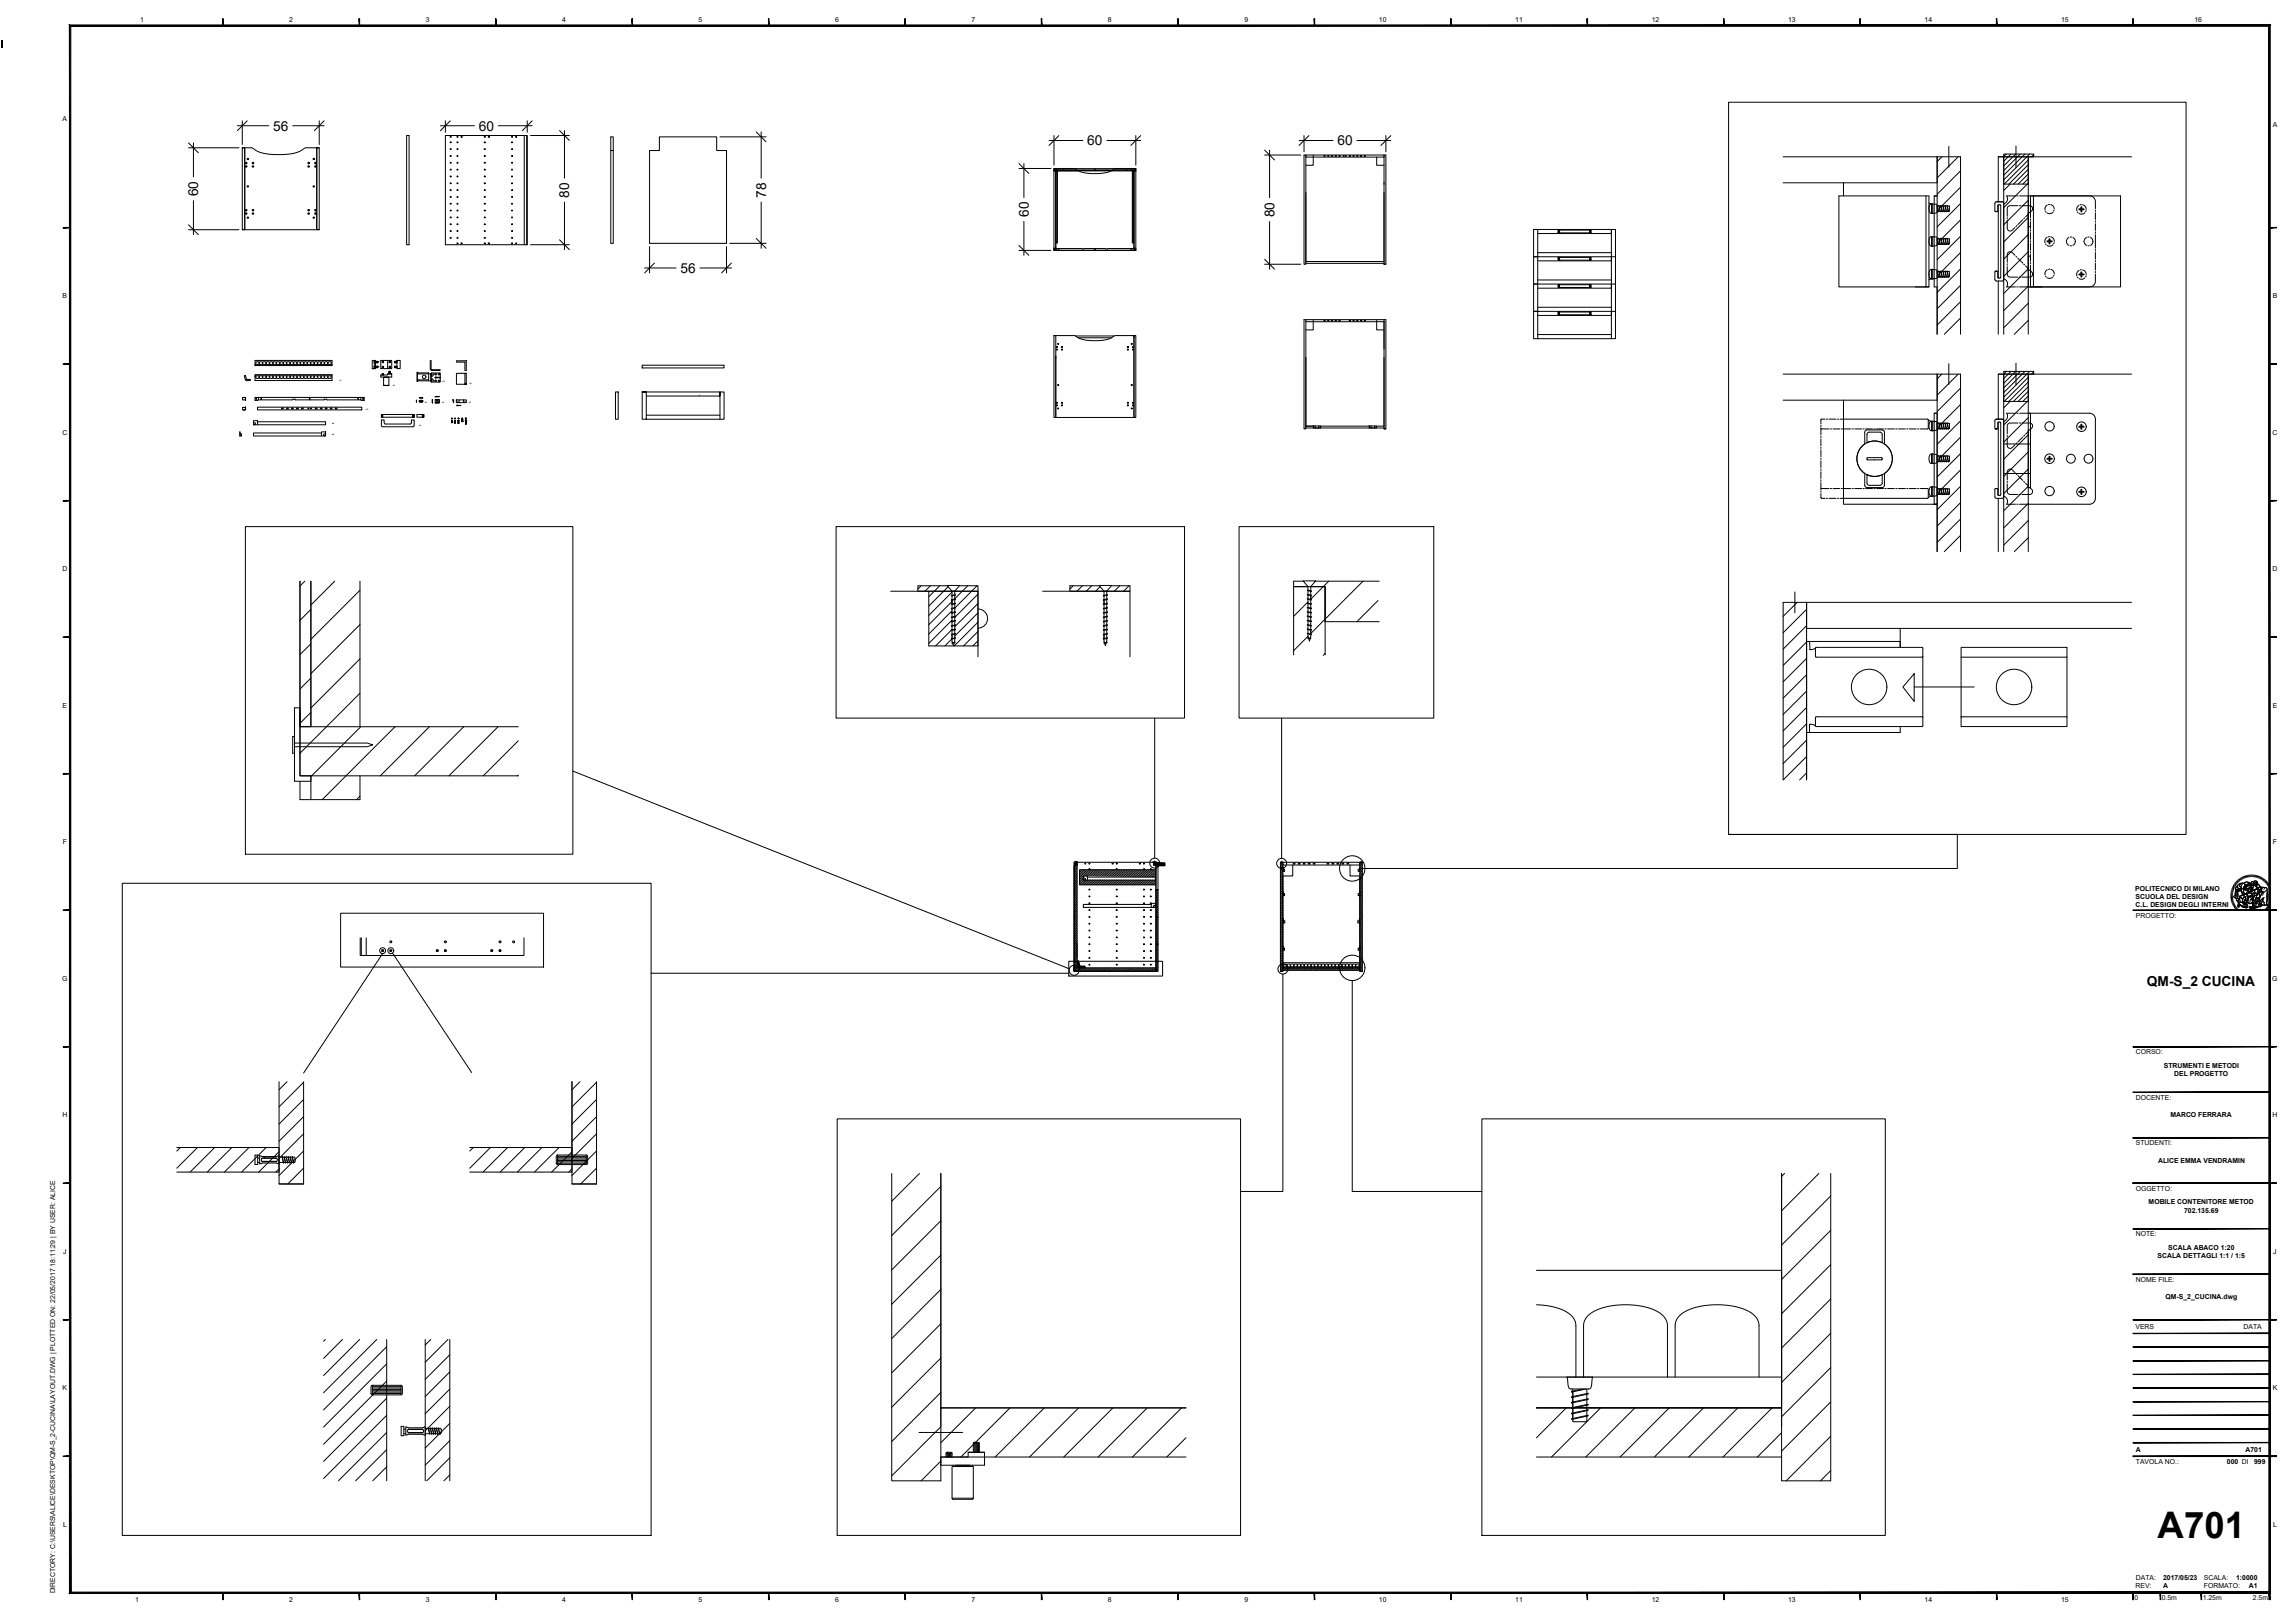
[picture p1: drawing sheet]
<svg xmlns="http://www.w3.org/2000/svg" width="841mm" height="594mm" viewBox="0 0 841 594" stroke-linecap="round" stroke-linejoin="round" font-family="sans-serif">
<defs><g id="words">
<text font-size="13.4" x="790.7" y="563.2">A701</text>
<g font-size="5">
<text x="100.1" y="47.8">56</text>
<text x="175.4" y="47.8">60</text>
<text x="398.5" y="53.2">60</text>
<text x="490.1" y="53.2">60</text>
<text x="72.7" y="71.9" transform="rotate(-90 72.7 71.9)">60</text>
<text x="208.6" y="72.4" transform="rotate(-90 208.6 72.4)">80</text>
<text x="280.7" y="72.4" transform="rotate(-90 280.7 72.4)">78</text>
<text x="377" y="79.5" transform="rotate(-90 377 79.5)">60</text>
<text x="467" y="79.6" transform="rotate(-90 467 79.6)">80</text>
<text x="249.4" y="99.9">56</text>
<text x="786.8" y="361.1">QM-S_2 CUCINA</text>
</g>
<g font-size="2.5">
<text x="51.3" y="8.2">1</text>
<text x="106" y="8.2">2</text>
<text x="156" y="8.2">3</text>
<text x="206" y="8.2">4</text>
<text x="256" y="8.2">5</text>
<text x="306" y="8.2">6</text>
<text x="356" y="8.2">7</text>
<text x="406" y="8.2">8</text>
<text x="456" y="8.2">9</text>
<text x="505.3" y="8.2">10</text>
<text x="555.3" y="8.2">11</text>
<text x="605.3" y="8.2">12</text>
<text x="655.3" y="8.2">13</text>
<text x="705.3" y="8.2">14</text>
<text x="755.3" y="8.2">15</text>
<text x="804.2" y="8.2">16</text>
<text x="23" y="44.3">A</text>
<text x="832.8" y="46.6">A</text>
<text x="23" y="109.3">B</text>
<text x="832.8" y="109.3">B</text>
<text x="22.9" y="159.3">C</text>
<text x="832.8" y="159.3">C</text>
<text x="22.9" y="209.3">D</text>
<text x="832.8" y="209.3">D</text>
<text x="23" y="259.3">E</text>
<text x="832.8" y="259.3">E</text>
<text x="23" y="309.3">F</text>
<text x="832.9" y="309.3">F</text>
<text x="782.5" y="326.3">POLITECNICO DI MILANO</text>
<text x="782.6" y="329.3">SCUOLA DEL DESIGN</text>
<text x="782.6" y="332.4">C.L. DESIGN DEGLI INTERNI</text>
<text x="782.7" y="336.2">PROGETTO:</text>
<text x="22.8" y="359.3">G</text>
<text x="832.7" y="359.3">G</text>
<text x="782.7" y="386.2">CORSO:</text>
<text x="793" y="391.1">STRUMENTI E METODI</text>
<text x="796.7" y="394.1">DEL PROGETTO</text>
<text x="782.7" y="402.8">DOCENTE:</text>
<text x="22.9" y="409.3">H</text>
<text x="795.4" y="409.3">MARCO FERRARA</text>
<text x="832.8" y="409.3">H</text>
<text x="782.7" y="419.5">STUDENTI:</text>
<text x="790.9" y="425.9">ALICE EMMA VENDRAMIN</text>
<text x="782.7" y="436.2">OGGETTO:</text>
<text x="787.4" y="441.1">MOBILE CONTENITORE METOD</text>
<text x="800.4" y="444.1">702.135.69</text>
<text x="782.7" y="452.8">NOTE:</text>
<text x="23.2" y="459.3">J</text>
<text x="790.7" y="460.8">SCALA DETTAGLI 1:1 / 1:5</text>
<text x="794.6" y="457.8">SCALA ABACO 1:20</text>
<text x="833.1" y="459.3">J</text>
<text x="782.7" y="469.5">NOME FILE:</text>
<text x="793.6" y="475.7">QM-S_2_CUCINA.dwg</text>
<text x="782.6" y="486.8">VERS</text>
<text x="822.2" y="486.8">DATA</text>
<text x="23" y="509.3">K</text>
<text x="832.8" y="509.3">K</text>
<text x="782.7" y="531.8">A</text>
<text x="822.9" y="531.8">A701</text>
<text x="782.7" y="536.3">TAVOLA NO.:</text>
<text x="816.1" y="536.3">000 DI</text>
<text x="826" y="536.3">999</text>
<text x="23.1" y="559.3">L</text>
<text x="833" y="559.3">L</text>
<text x="782.6" y="581.7">REV:</text>
<text x="782.7" y="578.8">DATA:</text>
<text x="792.7" y="581.8">A</text>
<text x="792.7" y="578.7">2017/05/23</text>
<text x="807.6" y="578.8">SCALA:</text>
<text x="807.6" y="581.8">FORMATO:</text>
<text x="819.5" y="578.7">1:0000</text>
<text x="824.1" y="581.8">A1</text>
<text x="20.2" y="583.6" transform="rotate(-90 20.2 583.6)">DIRECTORY: C:\USERS\ALICE\DESKTOP\QM-S_2-CUCINA\LAYOUT.DWG | PLOTTED ON: 22/05/2017 18:11:29 | BY USER: ALICE</text>
<text x="49.5" y="586.8">1</text>
<text x="106" y="586.8">2</text>
<text x="156" y="586.8">3</text>
<text x="206" y="586.8">4</text>
<text x="256" y="586.8">5</text>
<text x="306" y="586.8">6</text>
<text x="356" y="586.8">7</text>
<text x="406" y="586.8">8</text>
<text x="456" y="586.8">9</text>
<text x="505.3" y="586.8">10</text>
<text x="555.3" y="586.8">11</text>
<text x="605.3" y="586.8">12</text>
<text x="655.3" y="586.8">13</text>
<text x="705.3" y="586.8">14</text>
<text x="755.3" y="586.8">15</text>
<text x="782.2" y="585.9">0</text>
<text x="792.2" y="585.9">0.5m</text>
<text x="807.2" y="585.9">1.25m</text>
<text x="825.6" y="585.9">2.5m</text>
</g>
<g font-size=".7">
<text x="124.4" y="139.4">x1</text>
<text x="144" y="141.4">x4</text>
<text x="162.2" y="139.8">x2</text>
<text x="172" y="140.8">x2</text>
<text x="155.7" y="147.5">x2</text>
<text x="162" y="147.7">x2</text>
<text x="171.8" y="147.5">x2</text>
<text x="121.7" y="155.2">x8</text>
<text x="134.1" y="150.1">x2</text>
<text x="121.7" y="159.5">x8</text>
<text x="153.6" y="156.1">x4</text>
</g>
</g></defs>
<!-- layer: componenti -->
<g fill="none" stroke="#000" stroke-width=".37">
<path d="M88.8 54.1h3.4l2.2 1.3 1.6 .6 5.3 .6h3.4l3-.5 2.1-.7 2.3-1.3h4.9M88.8 54.1h.9v30h-.9zM89.7 54.1v30M116.1 54.1h.9v30h-.9zM116.1 54.1v30M149 49.6h.9v40h-.9zM163.2 49.6h30v40h-30zM223.8 50.1h.9v39h-.9zM223.8 55.1h.9M241.6 50.1h21v5h3.6v34h-28.2v-34h3.6zM88.8 84.1h28.2M192.1 89.6v-40h.9v40h.2"/>
<circle cx="90.2" cy="59.7" r=".28"/>
<circle cx="90.8" cy="58.2" r=".25"/>
<circle cx="92.7" cy="59.7" r=".28"/>
<circle cx="113.1" cy="59.7" r=".28"/>
<circle cx="115" cy="58.2" r=".25"/>
<circle cx="115.6" cy="59.7" r=".28"/>
<circle cx="165.1" cy="52.1" r=".17"/>
<circle cx="165.1" cy="50.1" r=".17"/>
<circle cx="165.1" cy="59.6" r=".17"/>
<circle cx="165.1" cy="57.1" r=".17"/>
<circle cx="165.1" cy="54.6" r=".17"/>
<circle cx="167.6" cy="52.1" r=".17"/>
<circle cx="167.6" cy="59.6" r=".17"/>
<circle cx="167.6" cy="50.1" r=".17"/>
<circle cx="167.6" cy="57.1" r=".17"/>
<circle cx="167.6" cy="54.6" r=".17"/>
<circle cx="169.1" cy="50.1" r=".2"/>
<circle cx="177.6" cy="50.1" r=".17"/>
<circle cx="177.6" cy="54.6" r=".17"/>
<circle cx="177.6" cy="52.1" r=".17"/>
<circle cx="177.6" cy="57.1" r=".17"/>
<circle cx="177.6" cy="59.6" r=".17"/>
<circle cx="179.1" cy="50.1" r=".2"/>
<circle cx="187.6" cy="50.1" r=".17"/>
<circle cx="187.6" cy="54.6" r=".17"/>
<circle cx="187.6" cy="52.1" r=".17"/>
<circle cx="187.6" cy="57.1" r=".17"/>
<circle cx="187.6" cy="59.6" r=".17"/>
<circle cx="189.1" cy="50.1" r=".2"/>
<circle cx="90.2" cy="77" r=".28"/>
<circle cx="90.2" cy="61" r=".28"/>
<circle cx="90.2" cy="78.2" r=".28"/>
<circle cx="90.8" cy="79.7" r=".25"/>
<circle cx="90.8" cy="68.3" r=".25"/>
<circle cx="92.7" cy="77" r=".28"/>
<circle cx="92.7" cy="61" r=".28"/>
<circle cx="92.7" cy="78.2" r=".28"/>
<circle cx="113.1" cy="77" r=".28"/>
<circle cx="113.1" cy="78.2" r=".28"/>
<circle cx="113.1" cy="61" r=".28"/>
<circle cx="115" cy="68.3" r=".25"/>
<circle cx="115" cy="79.7" r=".25"/>
<circle cx="115.6" cy="61" r=".28"/>
<circle cx="115.6" cy="78.2" r=".28"/>
<circle cx="115.6" cy="77" r=".28"/>
<circle cx="165.1" cy="79.6" r=".17"/>
<circle cx="165.1" cy="74.6" r=".17"/>
<circle cx="165.1" cy="69.6" r=".17"/>
<circle cx="165.1" cy="72.1" r=".17"/>
<circle cx="165.1" cy="62.1" r=".17"/>
<circle cx="165.1" cy="64.6" r=".17"/>
<circle cx="165.1" cy="67.1" r=".17"/>
<circle cx="165.1" cy="77.1" r=".17"/>
<circle cx="167.6" cy="69.6" r=".17"/>
<circle cx="167.6" cy="67.1" r=".17"/>
<circle cx="167.6" cy="72.1" r=".17"/>
<circle cx="167.6" cy="62.1" r=".17"/>
<circle cx="167.6" cy="77.1" r=".17"/>
<circle cx="167.6" cy="79.6" r=".17"/>
<circle cx="167.6" cy="64.6" r=".17"/>
<circle cx="167.6" cy="74.6" r=".17"/>
<circle cx="177.6" cy="79.6" r=".17"/>
<circle cx="177.6" cy="67.1" r=".17"/>
<circle cx="177.6" cy="77.1" r=".17"/>
<circle cx="177.6" cy="74.6" r=".17"/>
<circle cx="177.6" cy="62.1" r=".17"/>
<circle cx="177.6" cy="69.6" r=".17"/>
<circle cx="177.6" cy="72.1" r=".17"/>
<circle cx="177.6" cy="64.6" r=".17"/>
<circle cx="187.6" cy="62.1" r=".17"/>
<circle cx="187.6" cy="69.6" r=".17"/>
<circle cx="187.6" cy="77.1" r=".17"/>
<circle cx="187.6" cy="72.1" r=".17"/>
<circle cx="187.6" cy="64.6" r=".17"/>
<circle cx="187.6" cy="67.1" r=".17"/>
<circle cx="187.6" cy="74.6" r=".17"/>
<circle cx="187.6" cy="79.6" r=".17"/>
<circle cx="165.1" cy="84.6" r=".17"/>
<circle cx="165.1" cy="82.1" r=".17"/>
<circle cx="165.1" cy="87.1" r=".17"/>
<circle cx="167.6" cy="87.1" r=".17"/>
<circle cx="167.6" cy="89.1" r=".17"/>
<circle cx="167.6" cy="84.6" r=".17"/>
<circle cx="167.6" cy="82.1" r=".17"/>
<circle cx="169.1" cy="89.1" r=".2"/>
<circle cx="177.6" cy="84.6" r=".17"/>
<circle cx="177.6" cy="82.1" r=".17"/>
<circle cx="177.6" cy="89.1" r=".17"/>
<circle cx="177.6" cy="87.1" r=".17"/>
<circle cx="179.1" cy="89.1" r=".2"/>
<circle cx="187.6" cy="89.1" r=".17"/>
<circle cx="187.6" cy="82.1" r=".17"/>
<circle cx="187.6" cy="84.6" r=".17"/>
<circle cx="187.6" cy="87.1" r=".17"/>
<circle cx="189.1" cy="89.1" r=".17"/>
</g>
<!-- layer: meccanismi -->
<g fill="none" stroke="#000" stroke-width=".37">
<path d="M477.9 56.8h30M478.5 56.8v.7h28.7v-.7M485.2 57l.4 .2-.4 .1zM486.6 57.1l.3-.1 .1 .3h-.4zM487.9 57l.5 .2-.4 .1zM489.3 57l.4 .2-.4 .1zM490.7 57l.4 .3h-.4zM494.5 57h.4v.3h-.4zM495.8 57h.4l.1 .3h-.4zM497.2 57.1l.4 .1-.4 .1zM498.6 57h.4v.3h-.4zM499.9 57.1l.4-.1 .1 .3h-.4z"/>
<path d="M653.5 57.4h56.4M734.3 57.4v-1h11v1h-11v10h9v-10M386.5 62.2l.1 .2zM387 63v25.9M387 63h.4M387 62.6v.4M387.2 61.9v.6h9.3v-.2h.8v.2M387.4 64h.1M387.4 62.5v26.4M387.5 62.5v26.4h-.6M387.8 62.2l.2 .2zM389.6 61.9v.6"/>
<path d="M401.1 62.2l.2 .2zM405.2 62.5v-.2h.7v.2l10.3 .2v-.8h-30v.8l21.1-.2M412.9 61.9v.6M414.5 62.2l.1 .2zM414.9 64h.2M415.1 63h.4M415.1 62.5v26.4M415.3 61.9v.6h-.4v26.4h.7M415.4 62.6v.4M415.5 63v25.9M415.8 62.1l.2 .3zM653.5 67h56.4"/>
<path d="M673.9 71.8h33v33.3h-33zM705.8 71.8v33.3M706.9 74.3l.8 .4M708.8 71.8h1.1h-1.1v33.3h1.1M731.3 77.5l-.3-.2 .2-3.2 2.8-.1 .3 .5-.2 28.3h-2.9l-.2-3.2 .3-.3M731.8 77.5h-.5h.5M731.8 77.5l.3-.3v-2l.9-.2v26.8l-.9-.1v-2.1l-.3-.3M735.6 79.7v.5M738.6 71.8h-3.2a1.95 1.95 0 0 1-1.1 2.9M739.1 71.8h.5M739.5 75.3h-3l-.7 .4-.2 .7v2.8M740 75.3h.5"/>
<path d="M740.1 71.8h3.2M741 75.3h2.8a1.07 1.07 0 0 1 1 .7 1.07 1.07 0 0 1-.3 1.2l-.6 .7M741.9 79.8l-.3 .3M743.3 71.8h22.4a2.15 2.15 0 0 1 2.2 2.1v2.5M743.3 71.8v33.3h5M743.3 79.7v-1.8h.8v1.8M743.3 78.5l-1 .9M744.1 77.9v-6.1h33v33.3h-33v-5.9M745.2 71.8v33.3M749.6 77.4l.3 .4M750.2 75.1a1.69 1.69 0 0 0-.8 1.9M751.1 74.9h-.5"/>
<path d="M751.5 74.9a1.67 1.67 0 0 1 1.3 1.7M752.3 77.8a1.68 1.68 0 0 1-2.1 .2M752.7 77l-.2 .4M767.9 76.9v.5M767.9 77.9v2.5M386.5 91.2l.1 .2zM386.9 87.4h.1M387 88.4h.4M387.2 91.7v-.7h9.3v.2l18.8-.2v.7M387.2 91l-1-.1v.8h30v-.8l-.9 .1M387.8 91.2l.2 .2zM401.1 91.2l.2 .2z"/>
<path d="M414.5 91.2l.1 .2zM415.1 88.4h.4M415.5 87.4h.1M415.8 91.2l.2 .2zM731.8 99.3h-.5h.5M735.6 80.7v3l.4 .7a1.08 1.08 0 0 0 1.4-.1l1-1M735.6 97.6v2.8l.2 .7 .8 .4h2.9M735.6 96.6v.5M738.4 93.5l-1.1-1.1a1.08 1.08 0 0 0-1.7 .9v2.8M738.8 93.9l.3 .3M739.1 82.6l-.3 .4M739.5 94.6l1.7 1.7"/>
<path d="M741.2 80.5l-1.7 1.8M741.6 96.7l.3 .3M742.3 97.4l1 1M743.3 97.2v1.8h.8v-1.8M743.3 80.2v.5M743.3 81.2v2.5M743.3 84.2v.5M743.3 85.2v2.5M743.3 88.2v.5M743.3 89.2v2.5M743.3 92.2v.5M743.3 93.2v2.5"/>
<path d="M743.3 96.2v.5M743.3 83h.8M743.3 93.8h.8M743.9 99l.6 .6a1.08 1.08 0 0 1 .3 1.2 1.08 1.08 0 0 1-1 .7h-2.8M744.1 80.2v.5M744.1 81.2v2.5M744.1 84.2v.5M744.1 85.2v2.5M744.1 88.2v.5M744.1 89.2v2.5M744.1 92.2v.5M744.1 93.2v2.5"/>
<path d="M744.1 96.2v.5M750.2 98.8a1.69 1.69 0 0 0-.8 1.9M751.1 98.6h-.5M751.5 98.6a1.67 1.67 0 0 1 1.3 1.7M758.2 87a1.62 1.62 0 0 0-.9 1.4 1.62 1.62 0 0 0 .9 1.5M758.6 86.8h.5M758.6 90h.5M759.6 87a1.63 1.63 0 0 1 .9 1.4 1.63 1.63 0 0 1-.9 1.5M764.6 87a1.61 1.61 0 0 0-.9 1.4 1.61 1.61 0 0 0 .9 1.5M765.1 86.8h.5M765.1 90h.5M766.1 87a1.63 1.63 0 0 1 .9 1.4 1.63 1.63 0 0 1-.9 1.5"/>
<path d="M767.9 80.9v.5M767.9 81.9v2.5M767.9 84.9v.5M767.9 85.9v5M767.9 91.4v.5M767.9 92.4v2.5M767.9 95.4v.5M767.9 96.4v2.5M767.9 99.4v.5M477.9 117.1h30M478.5 117.1v.7h28.7v-.7M485.2 117.3h.4v.3h-.4z"/>
<path d="M486.6 117.3h.3l.1 .2-.4 .1zM487.9 117.3l.5 .2-.4 .1zM489.3 117.3l.4 .2-.4 .1zM490.7 117.3h.4v.2l-.4 .1zM494.5 117.3h.4v.3h-.4zM495.8 117.3h.4v.3h-.4zM497.2 117.3h.4v.3h-.4zM498.6 117.3h.4v.3h-.4zM499.9 117.3h.4l.1 .2-.4 .1zM701.9 105.1h5M707.7 102.1l-.8 .4M708.6 102.1h.2"/>
<path d="M734.3 102.1a1.96 1.96 0 0 1 1.1 3h3.2M739.1 105.1h.5M740 101.5h.5M749.6 101.1l.3 .4M752.3 101.5a1.71 1.71 0 0 1-2.1 .2M752.7 100.7l-.2 .4M767.9 100.4v2.5a2.15 2.15 0 0 1-2.2 2.2h-25.6M89.6 137.6h.4l.4 1.3 1.3 .1v.3h-1.6zM93.5 137.2h28.2v2.2h-28.2zM93.5 132h28.2v1.9h-28.2zM93.8 137.6v.8l.5 .2 .6-.2v-.8M93.8 133.5v-.8l.5-.2 .6 .2v.8"/>
<path d="M95 137.6v.8l.6 .2 .6-.2v-.8M95 133.5v-.8l.6-.2 .6 .2v.8M96.3 137.6v.8l.5 .2 .6-.2v-.8M96.3 133.5v-.8l.5-.2 .6 .2v.8M97.6 137.6v.8l.5 .2 .6-.2v-.8M97.6 133.5v-.8l.5-.2 .6 .2v.8M98.8 137.6v.8l.5 .2 .7-.2v-.8M98.8 133.5v-.8l.5-.2 .7 .2v.8M100.1 137.6v.8l.5 .2 .6-.2v-.8M100.1 133.5v-.8l.5-.2 .6 .2v.8M101.3 137.6l.1 .8 .5 .2 .6-.2v-.8M101.3 133.5l.1-.8 .5-.2 .6 .2v.8"/>
<path d="M102.6 137.6v.8l.5 .2 .6-.2v-.8M102.6 133.5v-.8l.5-.2 .6 .2v.8M103.9 137.6v.8l.5 .2 .6-.2v-.8M103.9 133.5v-.8l.5-.2 .6 .2v.8M105.1 137.6v.8l.5 .2 .6-.2 .1-.8M105.1 133.5v-.8l.5-.2 .6 .2 .1 .8M106.4 137.6v.8l.5 .2 .6-.2v-.8M106.4 133.5v-.8l.5-.2 .6 .2v.8M107.6 137.6l.1 .8 .4 .2 .7-.2v-.8M107.6 133.5l.1-.8 .4-.2 .7 .2v.8M108.9 137.6v.8l.5 .2 .6-.2v-.8M108.9 133.5v-.8l.5-.2 .6 .2v.8"/>
<path d="M110.1 137.6v.8l.6 .2 .6-.2v-.8M110.1 133.5v-.8l.6-.2 .6 .2v.8M111.4 137.6v.8l.5 .2 .6-.2 .1-.8M111.4 133.5v-.8l.5-.2 .6 .2 .1 .8M112.7 137.6v.8l.5 .2 .6-.2v-.8M112.7 133.5v-.8l.5-.2 .6 .2v.8M113.9 137.6v.8l.5 .2 .7-.2v-.8M113.9 133.5v-.8l.5-.2 .7 .2v.8M115.2 137.6v.8l.5 .2 .6-.2v-.8M115.2 133.5v-.8l.5-.2 .6 .2v.8M116.4 137.6l.1 .8 .5 .2 .6-.2v-.8M116.4 133.5l.1-.8 .5-.2 .6 .2v.8"/>
<path d="M117.7 137.6v.8l.5 .2 .6-.2v-.8M117.7 133.5v-.8l.5-.2 .6 .2v.8M118.9 137.6l.1 .8 .5 .2 .6-.2v-.8M118.9 133.5l.1-.8 .5-.2 .6 .2v.8M120.2 137.6v.8l.5 .2 .6-.2 .1-.8M120.2 133.5v-.8l.5-.2 .6 .2 .1 .8M121.7 133.5h-28.2v.4M121.7 137.6h-28.2v.4M136.4 132h1.2v3h-1.2zM137.2 134.1l.4 .1v.4l-.4 .1M137.2 132v3h-.8h1.2M137.2 134.6h1.2"/>
<path d="M137.2 134.4h1.2M137.2 134.3h1.2M137.2 134.2h1.2M137.2 132.7h1.2M137.2 132.6h1.2M137.2 132.5h1.2M137.2 132.4h1.2M137.2 132.3h.3M137.5 132.3v.6zM137.5 134.1v.6M137.6 134.2h.1M137.6 134.1l.9 .1-.1 .5h-.8"/>
<path d="M137.6 132.3l.9 .1-.1 .5h-.8M138.4 132.3v.5h-1.2M138.4 134.1v.6M138.5 134.2h.1M138.5 132.4h.1M139.5 137.3h2.6v-.4h1.4v1.2h-4zM139.5 132h4v3h-4zM140 137h.5l.1 .3v-.3l-.5-.1-.1 .4M140.1 136.9h.1M140.1 137v.3M140.2 137v.3M140.3 137v.3"/>
<path d="M140.4 137v.3M140.7 138.1v.1M142.1 136.9h1.4M142.1 132v3M142.4 138.1v.1M142.5 136.9l.1-.9 .5 .1v.8M142.5 136.1h.6M142.6 136h.1M142.6 136.1v.8M142.8 136.1v.8M142.9 136.1v.8M143 136.1v.8"/>
<path d="M144.6 134.6h.1M144.6 132.8h.1M144.6 132.3v.5l.9 .1h-.9v-.6h.9M144.6 134.1v.6M144.6 134.6h.9M144.6 134.4h.9M144.6 134.3h.9M144.6 134.2h.9M144.6 132.7h.9M144.6 132.6h.9M144.6 132.5h.9M144.6 132.4h.9"/>
<path d="M145.5 132h1.1v3h-1.1zM145.5 134.1l-.9 .1v.5h.9M152.8 136.4l.1 3.3M152.8 139.7h.1M152.9 136.4v3.3M153 139.4h.2M153.2 136.6v.3h3.9M153.2 136.6h.1M153.2 136.6l-.2 .1M153.2 136.6h3.9M157.1 139.1h-3.9v.4M157.1 136.6h.1"/>
<path d="M157.1 139.1h.1M157.1 136.6v2.9h-3.9M157.7 137.2h.1M157.7 139.4v.3M157.7 139.4h.1M157.7 139.7h.2h-.2M157.8 139.4h.1M157.8 137.2h.1M157.8 137h.1M157.8 139.6h.1M157.8 137v.2M157.8 139.4v.2"/>
<path d="M157.8 136.9h.1M157.9 137h.1M157.9 132.1l.1 3.2M157.9 139.6h.1M157.9 137v2.6M157.9 136.8h-.2v.4M158 136.9h.1M158 132.1h-.3v3.2h.3l.1 .3-.2-.3M158 139.7h.1M158 136.9v2.8M158.1 135.5h3.2l-3.2 .1M158.2 137h.8l-.7 .9z"/>
<path d="M159 139.4l-.8 .1-.1-.8 .9 .7M161.1 135.5v.1M161.3 136.8v3.1h-3.2l-.1-.3M161.4 136.8l-.3-.2h-3l-.1 .3M167.3 132.1h3.6v3.6h-.5v-3.1h-3.1zM170.9 136.7v4h-3.6v-4h3.6h-.5v4h.5M653.5 137h56.4M734.3 137v-1h11v1h-11v10h9v-10M87.9 158.2l.1 1.5zM88 158.9h.5v.8h-.5M89.2 150.1h.4M89.9 145.6l.1 1.1-.1-1.1h-1v.9h1"/>
<path d="M89.9 149.2h-1v.9h1.1v-1.1l-.1 1.1M93.8 146h.2v.3zM94.4 149.1h38.2v1h-38.2zM94.4 154.5h24.9v1.1h-26.4v-1.5h1.5v1.5M94.7 145.6v.9h12.5v-.3h1v.3h10.5v-.3h1v.3h12.5v-.9M94.7 146.5l-1.2 .2v-1.1h40v1.1l-1.3-.2M95.6 146h.2v.3zM103.3 149.5h.5v.3h-.5zM105.1 149.5h.5v.3h-.5zM106.9 149.5h.5v.3h-.5zM108.7 149.5h.5l.1 .3h-.6zM110.5 149.5h.6v.3h-.5z"/>
<path d="M113.4 145.9h.2v.4zM115.6 149.5h.5v.3h-.5zM117.4 149.5h.6v.3h-.5zM117.8 158.2h1.5v1.5h-1.5zM117.8 158.6h-24.9v1.1h24.9M119.3 149.5h.5v.3h-.5zM121.1 149.5h.5v.3h-.5zM122.9 149.5h.5l.1 .3h-.6zM131.1 146h.2v.3zM132.9 145.9l.2 .1v.3zM140.6 141.1v-2.9h1.9v2.9M140.6 141.1h1.9z"/>
<path d="M152.6 146.6v.8zM152.6 146.7h.1M152.6 147.2h.1M153.6 145.7l1.3 .1zM153.7 146.7l.2 .1v.3M153.7 147.1h.1M153.7 146.7l-.1 .4 .4 .1M153.7 146.8v.3M153.7 147.1h.2M153.9 147.1h.1M154 145.7v.1M154 146.7h.6"/>
<path d="M154.3 147.1h.1M154.3 146.8v.3M154.3 146.8h.1M154.6 146.7h.3M154.6 145.7v.1M154.7 146.8v.3M154.7 147.1h.1M154.7 145.7v.1M154.8 146.8l.1 .3h-.2M154.9 146.8h.1M154.9 146.8v.4h-.9M158.4 146.5h.1"/>
<path d="M158.4 146.3l.1 1.3zM159.5 145.2l1.4 .1zM159.5 146.5v1M159.5 145.3h1.4M160.9 146.5l-1.4-.2h1.4v1.2l-1.4 .1h1.4v-.6M165.8 146.5h.3M165.9 146.5h.3v1zM167.2 146.5h3.7v1h-3.7zM168.2 146.5v1M169.9 146.5v1M481.3 156h2.7v.8h-2.7zM482 156v.8"/>
<path d="M483.3 156v.8M501.7 156h2.8v.8h-2.8zM502.5 156v.8M503.7 156v.8M653.5 146.6h56.4M667.3 156.8l.3 .3h2.6M667.3 155.8v.5M667.3 156.8v2.5M667.3 159.8v.5M668.8 153.5l-1.4 .1-.1 1.7M669.3 153.5h.5M670.3 153.5h2.5"/>
<path d="M670.7 157.1h.5M671.7 157.1h2.5M673.3 153.5h.5M674.3 153.5h32.1l.2 .3M674.7 157.1h.5M675.7 157.1h2.5M678.7 157.1h.5M679.7 157.1h2.5M682.7 157.1h.5M683.6 157.7l.6-.2 6 .1 .4 .7v4.3a6.5 6.5 0 0 1 0 10.8l-.1 4.5-.7 .7-6.1-.2-.3-.6v-4.4a6.5 6.5 0 0 1 0-10.8v-4.3zM683.7 157.1h2.5M684.4 158.5l.6-.2 4.4 .1 .4 .7v3.1a6.5 6.5 0 0 0-5.6 0v-3.1z"/>
<path d="M686.7 157.1h.5M687.7 157.1h2.5M690.7 157.1h.5M691.7 157.1h2.5M694.7 157.1h.5M695.7 157.1h2.5M698.7 157.1h.5M699.7 157.1h2.5M702.7 157.1h.5M706.6 153.8l-.1 3.2-2.8 .1M706.6 153.8l1.1 .5M708.8 151.3h1.1v33.4h-1.1"/>
<path d="M708.8 154.3h-.2M709.9 151.3h-1.1v33.4M731.3 157.1l-.3-.2 .2-3.2h2.9l.2 28.3-.3 .4-2.8-.1-.2-3.1 .3-.3M731.8 157.1h-.5h.5M731.8 157.1l.3-.3v-2l.9-.2v26.8l-.9-.1v-2.1l-.3-.3M735.6 159.3v.5M738.6 151.3h-3.2a1.96 1.96 0 0 1-1.1 3M739.1 151.3h.5M739.5 154.9h-2.9l-.8 .4-.2 .7v2.8M740 154.9h.5M740.1 151.3h25.6a2.16 2.16 0 0 1 2.2 2.2v29a2.15 2.15 0 0 1-2.2 2.2h-25.6M741 154.9h2.8a1.08 1.08 0 0 1 1 .7 1.08 1.08 0 0 1-.3 1.2l-.6 .7"/>
<path d="M741.9 159.4l-.3 .4M743.3 157.5h.8v21.1h-.8h.8h-.8zM743.3 158.1l-1 .9M667.3 160.8v2.5M667.3 163.8v.5M667.3 164.8v2.5M667.3 167.8v.5M667.3 168.8v2.5M667.3 171.8v.5M667.3 172.8v2.5M667.3 175.8v.5M667.3 176.8v2.5"/>
<path d="M667.3 179.8v.5M670.2 178.9h-2.7l-.2 .3M670.7 178.9h.5M671.7 178.9h2.5M674.7 178.9h.5M675.7 178.9h2.5M678.7 178.9h.5M679.7 178.9h2.5M682.7 178.9h.5M683.7 178.9h2.5M684.2 173.9a6.5 6.5 0 0 0 5.6 0l-.1 3.2-.8 .7-4.4-.2-.3-.5zM684.2 173.9l.7 .3"/>
<path d="M684.2 167.7l5.3-.1 .3 .6-.3 .2h-5.1zM684.9 161.8l-.7 .4M686.7 178.9h.5M687.7 178.9h2.5M690.7 178.9h.5M691.7 178.9h2.5M694.7 178.9h.5M695.7 178.9h2.5M698.7 178.9h.5M699.7 178.9h2.5M702.7 178.9h.5M703.7 178.9l2.8 .1 .1 3.3"/>
<path d="M731.8 178.9h-.5h.5M735.6 160.3v3.1a1.08 1.08 0 0 0 1.8 .5l1-1M735.6 177.2v2.8l.2 .7 .7 .4h3M735.6 176.2v.5M738.4 173.1l-1-1a1.09 1.09 0 0 0-1.2-.2 1.09 1.09 0 0 0-.6 1v2.8M738.8 173.5l.3 .3M739.1 162.2l-.3 .4M739.5 174.2l1.7 1.7M741.2 160.1l-1.7 1.8M741.6 176.3l.3 .3M742.3 177l1 1M743.3 162.6h.8"/>
<path d="M743.3 173.4h.8M743.9 178.6l.6 .7a1.07 1.07 0 0 1 .3 1.1 1.07 1.07 0 0 1-1 .7h-2.8M667.3 180.8l.1 1.6 1.4 .1M669.3 182.5h.5M670.3 182.5h2.5M673.3 182.5h.5M706.6 182.3l-.2 .2h-32.1M707.7 181.8l-1.1 .5M708.6 181.7h.2M708.8 184.7h1.1M734.3 181.7a1.94 1.94 0 0 1 1.1 3h3.2M739.1 184.7h.5"/>
<path d="M740 181.1h.5M347.2 214.5h-10.8v2h22M351.6 214.5h6.8v22.1h-18v-20.1M402.9 214.5h-10.8v2h22v-2h-6.8M477.6 212.9h-3.5v2h5.2M480.3 214.9h5.3v12.8h19.8M482 212.9h23.4M358.4 223a3.5 3.5 0 0 1 3.5 3.5 3.5 3.5 0 0 1-3.5 3.6M662 220.6h119.1M662 230.2h119.1M662 234.9h1.1M663.1 234.9h-1.1v33.4h1.1"/>
<path d="M663.1 234.9l.2 3M663.1 237.9h.2M663.3 234.9h33v2.2M665.3 237.4v3.1l.2 .2h38.9l.2-.3M665.3 237.4l.3-.3h38.9l.1 28.7-.2 .3h-38.9l-.2-.2v-3.1M665.3 237.4l-.7 .4-1.3 .1M718.7 237.1h38.8v3.6h-38.8M718.7 237.4v28.7h38.8v-3.6h-38.8M107.9 259.3h2v24.9h4v2h-6zM757.5 240.7v21.8M662 268.3h1.1M663.1 265.3v3"/>
<path d="M663.1 265.3h.9l1.3 .6M663.3 265.3h-.2M665.6 262.5h38.8l.2 .3M393.9 315.7l1 .1M394.1 315.7l-.3 .3M394.2 315.7l-.4 .5M394.4 315.7l-.6 .6M394.6 315.7l-.8 .8M394.7 316.8h.1M394.7 316.6l-.2 .2M394.7 316.5l-.4 .3M394.7 316.3l-.5 .5"/>
<path d="M394.7 316.1l-.7 .7M394.7 315.9l-.9 .9M394.7 315.8v1M394.7 315.7l-.9 1M394.9 315.8h-1.1v1h.9M394.9 315.7l-.1 .1M422.5 315.8l1.1-.1v1.1h-.9M422.5 315.8h1.1M422.6 315.7l-.1 .1M422.7 315.8v1M422.7 315.7l-.1 .1M422.9 315.7l-.2 .2"/>
<path d="M423.1 315.7l-.4 .4M423.2 315.7l-.5 .6M423.4 315.7l-.7 .7M423.6 315.7l-.9 .9M423.6 316.7l-.1 .1M423.6 316.6l-.3 .2M423.6 316.4l-.4 .4M423.6 316.2l-.6 .6M423.6 316l-.8 .8M423.6 315.9l-.9 .9M469.2 315.8h30h-.9v1h-28.2v-1M470.2 318.4h.5v.7h-.6v-1.5l.1 1.5"/>
<path d="M474 316.2h.5v.3h-.5zM475.8 316.2h.5l.1 .2-.5 .1zM477.6 316.2h.6v.3h-.5zM479.5 316.2h.5v.2l-.5 .1zM481.3 316.2h.5l.1 .2-.6 .1zM486.3 316.2h.6v.2l-.5 .1zM488.2 316.2h.5v.2l-.5 .1zM490 316.2h.5l.1 .2-.6 .1zM491.8 316.2h.6v.2l-.5 .1zM493.6 316.2h.6v.2l-.5 .1zM498.2 317.6l.1 1.5zM498.2 318.4h-.5v.7h.5"/>
<path d="M398.5 321.3h24.9v1.1h-26.4v-1.5h1.5v1.5M421.9 330.9h1.5v1.5h-1.5zM421.9 331.3h-24.9v1.1h24.9M470.1 326.5l.1 1.5zM470.2 336.5l.1 1.5zM470.2 327.3h.5v.7h-.5M470.3 337.3h.5v.7h-.5M498.1 336.5l.1 1.5zM498.1 337.3h-.5v.7h.5M498.2 326.5l.1 1.5zM498.2 327.3h-.5v.7h.5M393.5 354.2l.3 1.3h-.3z"/>
<path d="M394.7 352.2l.4 1.7M394.8 352.1h-.1M395 352l-.3 .3M395.1 353.9l.5 .6h1.9M395.2 352l-.4 .4M395.2 352.1l.6 1.7 1.7 .1M395.2 352.1l-.5 .1M395.3 352.1l-.5 .5M395.3 352.2l-.5 .5M395.3 352.4l-.4 .4M395.4 352.5l-.5 .5M395.4 352.6l-.5 .5"/>
<path d="M395.4 352.8l-.4 .4M395.5 352.9l-.5 .5M395.5 353l-.5 .5M395.5 353.2l-.4 .5M395.6 353.3l-.5 .5M395.6 353.4l-.5 .5M395.6 353.6l-.5 .5M395.7 353.7l-.5 .5M395.8 353.8l-.5 .5M395.9 353.9l-.5 .5M396 353.9l-.5 .5M396.2 353.9l-.6 .6"/>
<path d="M396.3 353.9l-.5 .6M396.5 353.9l-.6 .6M396.7 353.9l-.6 .6M396.9 353.9l-.6 .6M397 353.9l-.5 .6M397.2 353.9l-.6 .6M397.4 353.9l-.6 .6M397.5 353.9v.6M397.5 353.9l-.5 .6M397.6 354.4l-.1 .1M397.6 354l-.5 .5M397.6 354.2l-.3 .3"/>
<path d="M470.1 352.6h28.2v1.9h-28.2zM470.1 346.5l.1 1.5zM470.1 354.1h28.2M470.2 347.3h.5v.7h-.5M470.4 354.1l.1-.8 .5-.2 .6 .2v.8M471.7 354.1v-.8l.5-.2 .6 .2v.8M473 354.1v-.8l.5-.2 .6 .2v.8M474.2 354.1v-.8l.5-.2 .6 .2 .1 .8M475.5 354.1v-.8l.5-.2 .6 .2v.8M476.7 354.1v-.8l.6-.2 .5 .1 .1 .9M478 354.1v-.8l.5-.2 .6 .2v.8M479.2 354.1l.1-.8 .5-.2 .6 .2v.8"/>
<path d="M480.5 354.1v-.8l.5-.2 .6 .2 .1 .8M481.8 354.1v-.8l.5-.2 .6 .2v.8M483 354.1v-.8l.5-.2 .7 .2v.8M484.3 354.1v-.8l.5-.2 .6 .2v.8M485.5 354.1l.1-.8 .5-.2 .6 .2v.8M486.8 354.1v-.8l.5-.2 .6 .2 .1 .8M488.1 354.1v-.8l.5-.2 .6 .2v.8M489.3 354.1v-.8l.5-.2 .6 .2 .1 .8M490.6 354.1v-.8l.5-.2 .6 .2v.8M491.8 354.1l.1-.8 .5-.2 .6 .2v.8M493.1 354.1v-.8l.5-.2 .6 .2v.8M494.3 354.1l.1-.8 .5-.2 .6 .2v.8"/>
<path d="M495.6 354.1v-.8l.5-.2 .6 .2 .1 .8M496.9 354.1v-.8l.5-.2 .6 .2v.8M498.2 346.5l.1 1.5zM498.2 347.3h-.5v.7h.5M563.1 477.9a18.8 18.8 0 0 1 13.2 4.4 4.9 4.9 0 0 1 1.2 3.3v18.8M563.1 465.3h89.8v50.3h-89.8M563.1 504.4h89.8M580.3 504.4v-18.8a6.4 6.4 0 0 1 4.8-5.8 28.9 28.9 0 0 1 22.7 .8 5.8 5.8 0 0 1 3.3 5v18.8M613.9 504.4v-18.8a6.4 6.4 0 0 1 4.8-5.8 28.9 28.9 0 0 1 22.6 .8 5.7 5.7 0 0 1 3.3 5v18.8M344.8 533.7h10v-1.8h6v4.8h-16zM346.7 533.7v-1.5l.3-.3 1.8 .1 .1 1.7M346.7 532.2h2.2"/>
<path d="M347 531.9h.1M347 532.2v1.5M347.3 532.2v1.5M347.6 532.2v1.5M347.9 532.2v1.5M348.3 532.2v1.5M348.6 532.2v1.5M349.3 536.7v.4M354.8 531.9h6M356.3 536.7v.4M356.7 531.9v-3.3l.3-.3 1.9 .2v3.4M356.7 528.6h2.2"/>
<path d="M357 528.3h.1M357 528.6v3.3M357.3 528.6v3.3M357.6 528.6v3.3M357.9 528.6v3.3M358.3 528.6v3.3M358.6 528.6v3.3M348.9 548.7v-11.6h7.8v11.6M348.9 548.7h7.8l-.4 .4h-7z"/>
<circle cx="492.4" cy="57.2" r=".13"/>
<circle cx="493.2" cy="57.2" r=".13"/>
<circle cx="140.3" cy="134.4" r=".28"/>
<circle cx="140.3" cy="132.6" r=".28"/>
<circle cx="142.8" cy="132.6" r=".28"/>
<circle cx="142.8" cy="134.4" r=".28"/>
<circle cx="155.4" cy="138" r=".65"/>
<circle cx="159.7" cy="137.1" r=".27"/>
<circle cx="159.7" cy="138.3" r=".27"/>
<circle cx="159.7" cy="139.5" r=".27"/>
<circle cx="160.5" cy="138.3" r=".16"/>
<circle cx="160.9" cy="137.1" r=".27"/>
<circle cx="160.9" cy="139.5" r=".27"/>
<circle cx="161.1" cy="138.3" r=".16"/>
<circle cx="93.3" cy="155.2" r=".38"/>
<circle cx="113" cy="149.6" r=".17"/>
<circle cx="114" cy="149.6" r=".17"/>
<circle cx="118.9" cy="159.3" r=".38"/>
<circle cx="160.2" cy="147" r=".3"/>
<circle cx="167.7" cy="147" r=".03"/>
<circle cx="170.4" cy="147" r=".03"/>
<circle cx="481.7" cy="156.4" r=".02"/>
<circle cx="483.6" cy="156.4" r=".02"/>
<circle cx="502.1" cy="156.4" r=".02"/>
<circle cx="504.1" cy="156.4" r=".02"/>
<circle cx="751.1" cy="156.2" r="1.7"/>
<circle cx="687" cy="168" r="6.5"/>
<circle cx="751.1" cy="179.9" r="1.7"/>
<circle cx="758.9" cy="168" r="1.62"/>
<circle cx="765.4" cy="168" r="1.62"/>
<circle cx="685" cy="251.6" r="6.5"/>
<circle cx="738.1" cy="251.6" r="6.5"/>
<circle cx="397.4" cy="322" r=".38"/>
<circle cx="423" cy="332" r=".38"/>
</g>
<!-- layer: frontale cassetto -->
<g fill="none" stroke="#000" stroke-width=".37">
<path d="M562 84v10h30v-10h-30h1.5v10M563.5 85.5h27v-1.5v10M563.5 95.5h27v-1.5v10M563.5 92.5h27M592 94v10h-30v-10h1.5v10M563.5 105.5h27v-1.5v10M563.5 115.5h27v-1.5v10M563.5 102.5h27M563.5 112.5h27M592 104v10h-30v-10h1.5v10M592 114v10h-30v-10h1.5v10M235.3 133.8h30v1h-30z"/>
<path d="M563.5 122.5h27M225.5 143.6h1v10h-1zM235.3 143.6v10h30v-10h-30h1.5v10M236.8 145.1h27v-1.5v10M236.8 152.1h27M396 318.6l-.4 .3M396.6 318.6l-1 1M397.2 318.6l-1.6 1.6M397.9 318.6l-2.3 2.2M398.5 318.6l-2.9 2.8M399.1 318.6l-3.5 3.5M399.8 318.6l-2.3 2.3"/>
<path d="M400.4 318.6l-2.3 2.3M401 318.6l-2.3 2.3M401.6 318.6l-2.3 2.3M402.3 318.6l-2.4 2.3M402.9 318.6l-2.3 2.3M403.5 318.6l-2.3 2.3M404.2 318.6l-2.4 2.3M404.8 318.6l-2.4 2.3M405.4 318.6l-2.4 2.3M406 318.6l-2.3 2.3M406.7 318.6l-2.4 2.3M407.3 318.6l-2.4 2.4"/>
<path d="M407.9 318.6l-2.4 2.4M408.6 318.6l-2.5 2.4M409.2 318.6l-2.5 2.4M409.8 318.6l-2.4 2.4M410.4 318.6l-2.4 2.4M411.1 318.6l-2.5 2.4M411.7 318.6l-2.5 2.4M412.3 318.6l-2.5 2.4M413 318.6l-2.5 2.4M413.6 318.6l-2.5 2.5M414.2 318.6l-2.5 2.5M414.8 318.6l-2.5 2.5"/>
<path d="M415.5 318.6l-2.6 2.5M416.1 318.6l-2.5 2.5M416.7 318.6l-2.5 2.5M417.4 318.6l-2.6 2.5M418 318.6l-2.6 2.5M418.6 318.6l-2.6 2.5M419.2 318.6l-2.5 2.5M419.9 318.6l-2.6 2.5M420.5 318.6l-2.6 2.6M421.1 318.6l-2.6 2.6M421.8 318.6l-2.7 2.6M422.4 318.6l-2.7 2.6"/>
<path d="M423 318.6l-2.6 2.6M423.6 315.8v10h.8v10h-.8v-10h.8v-10zM423.6 319.2l-2 2M423.6 319.8l-1.4 1.4M423.8 315.8l-.2 .3M424.4 316l-.8 .7M424.4 316.6l-.8 .7M424.4 317.2l-.2 .2M397 321.3l-1.4 1.4M397 321.9l-1.4 1.4M397.2 322.4l-1.6 1.6M397.8 322.4l-1.7 1.7"/>
<path d="M398.5 322.4l-1.8 1.7M399.1 322.4l-1.7 1.7M399.7 322.4l-1.7 1.7M400.4 322.4l-1.8 1.7M401 322.4l-1.7 1.7M401.6 322.4l-1.7 1.7M402.2 322.4l-1.7 1.7M402.9 322.4l-1.8 1.7M403.5 322.4l-1.7 1.7M404.1 322.4l-1.7 1.7M404.8 322.4l-1.8 1.7M405.4 322.4l-1.7 1.7"/>
<path d="M406 322.4l-1.7 1.7M406.6 322.4l-1.7 1.7M407.3 322.4l-1.8 1.7M407.9 322.4l-1.7 1.7M408.5 322.4l-1.7 1.7M409.2 322.4l-1.8 1.7M409.8 322.4l-1.7 1.7M410.4 322.4l-1.7 1.7M411 322.4l-1.7 1.7M411.7 322.4l-1.8 1.7M412.3 322.4l-1.7 1.7M412.9 322.4l-1.7 1.7"/>
<path d="M413.6 322.4l-1.8 1.7M414.2 322.4l-1.7 1.7M414.8 322.4l-1.7 1.7M415.4 322.4l-1.7 1.7M416.1 322.4l-1.8 1.7M416.7 322.4l-1.7 1.7M417.3 322.4l-1.7 1.7M418 322.4l-1.8 1.7M418.6 322.4l-1.7 1.7M419.2 322.4l-1.7 1.7M419.8 322.4l-1.7 1.7M420.5 322.4l-1.8 1.7"/>
<path d="M421 321.2l2.6-2.6h-28v5.5h28M421.1 322.4l-1.7 1.7M421.7 322.4l-1.7 1.7M422.4 322.4l-1.8 1.7M423 322.4l-1.7 1.7M423.6 335.8h.8v10h-.8zM423.6 320.5l-.8 .7M423.6 321.1l-.2 .2M423.6 321.7l-.2 .2M423.6 322.4l-1.7 1.7M423.6 323l-1.1 1.1M423.6 323.6l-.5 .5"/>
<path d="M423.9 325.8l-.3 .3M424.4 335.4l-.8 .8M424.4 326l-.8 .8M424.4 326.6l-.8 .8M424.4 327.3l-.8 .7M424.4 327.9l-.8 .8M424.4 328.5l-.8 .8M424.4 329.2l-.8 .7M424.4 329.8l-.8 .7M424.4 330.4l-.8 .8M424.4 331l-.8 .8M424.4 331.7l-.8 .7"/>
<path d="M424.4 332.3l-.8 .8M424.4 332.9l-.8 .8M424.4 333.6l-.8 .7M424.4 334.2l-.8 .7M424.4 334.8l-.8 .8M424.4 336.1l-.8 .7M424.4 336.7l-.8 .8M424.4 337.3l-.8 .8M424.4 338l-.8 .7M424.4 338.6l-.8 .7M424.4 339.2l-.8 .8M424.4 339.8l-.8 .8"/>
<path d="M423.6 345.8h.8v10h-.8zM424.4 345.5l-.8 .8M424.4 340.5l-.8 .7M424.4 341.1l-.8 .8M424.4 341.7l-.8 .8M424.4 342.4l-.8 .7M424.4 343l-.8 .7M424.4 343.6l-.8 .8M424.4 344.3l-.8 .7M424.4 344.9l-.8 .7M424.4 346.1l-.8 .8M424.4 346.8l-.8 .7"/>
<path d="M424.4 347.4l-.8 .7M424.4 348l-.8 .8M424.4 348.7l-.8 .7M424.4 349.3l-.8 .7M424.4 349.9l-.8 .8M424.4 350.5l-.8 .8M424.4 351.2l-.8 .7M424.4 351.8l-.8 .7M424.4 352.4l-.8 .8M424.4 353l-.8 .8M424.4 353.7l-.8 .7M424.4 354.3l-.8 .8"/>
<path d="M424.4 354.9l-.8 .8M424.4 355.6l-.3 .2"/>
</g>
<!-- layer: maniglie -->
<g fill="none" stroke="#000" stroke-width=".37">
<path d="M571 84.3h.5v1h-.5zM571 94.3h.5v1M571 84.3v1h12v-1M571 84.3h12M571 94.3v1h12v-1M571 94.3h12M571.2 85.3v-1l.1 1M571.2 95.3v-1l.1 1M582.5 84.3v1M582.5 94.3v1M582.7 85.3v-1l.2 1M582.7 95.3v-1l.2 1"/>
<path d="M583 84.3v1h-.5v-1h.5M583 94.3v1h-.5v-1h.5M571 104.3h.5v1M571 114.3h.5v1M571 104.3v1h12v-1M571 114.3v1h12v-1M571 104.3h12M571 114.3h12M571.2 105.3v-1l.1 1M571.2 114.3v1M571.3 114.3v1M582.5 104.3v1"/>
<path d="M582.5 114.3v1M582.7 105.3v-1l.2 1M582.7 115.3v-1l.2 1M583 104.3v1h-.5v-1h.5M583 114.3v1h-.5v-1h.5M139.8 153.8h1v1.1l.4 .4h9.1l.4-.4 .1-1.1h1v2.1l-.5 .4h-11.1l-.4-.4zM139.8 151.8h.5v1h-.5zM139.8 151.8v1h12v-1M139.8 151.8h12M139.9 152.8v-1l.2 1M151.3 151.8v1M151.5 152.8v-1l.1 1"/>
<path d="M151.7 151.8l.1 1h-.5v-1h.5M152.8 151.8h2.5v1v-1v1h-2.5zM154.8 151.8l.1 1M154.9 151.8v1M155 151.8v1M155.1 151.8v1M155.2 151.8v1M256.3 144.8h.1M424.4 316.1h2.5v1h-2.5zM424.5 316.1l-.1 .1M424.6 316.1l-.2 .2M424.8 316.1l-.4 .4"/>
<path d="M425 316.1l-.6 .6M425.1 316.1l-.7 .8M425.3 316.1l-.9 .9M425.5 316.1l-1 1M425.6 316.1l-1 1M425.8 316.1l-1 1M426 316.1l-1 1M426.2 316.1l-1 1M426.3 316.1l-1 1M426.5 316.1l-1 1M426.7 316.1l-1 1M426.8 316.1l-1 1"/>
<path d="M426.9 316.2l-.9 .9M426.9 316.4l-.7 .7M426.9 316.6l-.6 .5M426.9 316.7l-.4 .4M426.9 316.9l-.2 .2"/>
</g>
<!-- layer: viti -->
<g fill="none" stroke="#000" stroke-width=".37">
<path d="M714.2 53.6v7.6M738.8 53.4v8M386.5 62.2l.1 .2M386.6 62.2l-.1 .2M415.8 62.2l.2 .2M416 62.2l-.2 .2M707.8 74.7v3.5M707.8 78.2h.4M708.3 74.7v3.5M708.3 74.7l1.3 .2 .3 .3-.1 2.6-1.5 .4M708.3 74.7h-.5a2.08 2.08 0 0 0 0 3.5M708.3 78.2h-.1"/>
<path d="M709.9 75.5l4.5 .1-.1 1.8h-4.4M709.9 75.6l.4 2-.4-1.6M710.5 75.3l.5 2.3zM711.2 75.3l.6 2.3zM712 75.3l.5 2.3zM712.7 75.3l.6 2.3zM713.5 75.3l.5 2.3zM761.3 77.6l.2 .3M761.9 75.2a1.73 1.73 0 0 0-.8 1.9M762.6 75.8v.8h-.7M762.6 76.8v.8M762.8 74.9l-.5 .1"/>
<path d="M762.9 76.6v-.8h-.3v.8h-.7v.2h.7M762.9 76.6h.7v.2h-.7v.8h-.3v-.8M762.9 76.6h.7M763.2 75a1.74 1.74 0 0 1 1.3 1.7M764 77.9a1.74 1.74 0 0 1-2.1 .3M764.5 77.1l-.2 .5M386.5 91.2l.1 .2M386.6 91.2l-.1 .2M415.8 91.2l.2 .2M416 91.2l-.2 .2M707.8 86.7a2.09 2.09 0 0 0 0 3.5M707.8 86.7v3.5"/>
<path d="M707.8 98.7v3.5M707.8 90.2h.4M707.8 86.7h.5M708.3 86.7v3.5M708.3 98.7v3.5M708.3 86.7l1.3 .2 .3 .3-.1 2.6-1.5 .4M708.3 98.7l1.3 .2 .3 .3-.1 2.6-1.5 .4M708.3 98.7h-.5a2.09 2.09 0 0 0 0 3.5M708.3 90.2h-.1M709.9 87.5l4.5 .1-.1 1.8h-4.4M709.9 87.6l.4 2-.4-1.6M709.9 99.5l4.5 .1-.1 1.8h-4.4"/>
<path d="M709.9 99.6l.4 2-.4-1.6M710.5 87.3l.5 2.3zM710.5 99.3l.5 2.3zM711.2 87.3l.6 2.3zM711.2 99.3l.6 2.3zM712 87.3l.5 2.3zM712 99.3l.6 2.3zM712.7 87.3l.6 2.3zM712.7 99.3l.6 2.3zM713.5 87.3l.5 2.3zM713.5 99.3l.6 2.3zM749.6 89.3l.2 .4"/>
<path d="M750.2 86.9h-.1a1.75 1.75 0 0 0-.7 2M750.9 87.5v.8h-.7M750.9 88.5v.8M751.1 86.7h-.5M751.2 88.3v-.8h-.3v.8h-.7v.2h.7M751.2 88.3h.8v.2h-.8v.8h-.3v-.8M751.2 88.3h.8M751.5 86.7a1.72 1.72 0 0 1 1.3 1.7M752.3 89.6a1.75 1.75 0 0 1-2.1 .3M752.8 88.9l-.2 .4M761.9 99a1.73 1.73 0 0 0-.8 2M762.6 99.7v.7h-.7"/>
<path d="M762.8 98.8l-.5 .1M763.2 98.9a1.74 1.74 0 0 1 1.3 1.6M707.8 102.2h.4M708.3 102.2h-.1M761.3 101.4l.2 .4M762.6 100.7v.7M762.9 100.4v-.7h-.3v.7h-.7v.3h.7M762.9 100.4h.7v.3h-.7v.7h-.3v-.7M762.9 100.4h.7M764 101.8a1.74 1.74 0 0 1-2.1 .3M764.5 101l-.2 .4M714.2 133.2v7.7"/>
<path d="M738.8 133v8M165.5 153.9l.2 .1zM165.6 154.7h.1M165.6 154.6h.1M165.6 154.5h.1M165.6 154.4h.1M165.6 154.3h.1M165.6 154.1h.1M165.6 154v.1M165.6 154h.1M165.6 154.8h.1M165.6 154.1v.7"/>
<path d="M165.6 153.3h.1M165.6 153.2l.1 .1M165.6 154v.8M165.6 154.2h.1M166.6 153.9h.2zM166.8 154.8h.1M166.7 154.8h.1M166.8 154.6h.1M166.8 154.5h.1M166.8 154.4h.1M166.8 154.3h.1M166.7 154.2h.1"/>
<path d="M166.7 154.1h.1M166.8 154h.1M166.7 154.5v.1M166.7 154.9h.1M166.7 153.2v.1M166.7 153.3h.1M166.7 154.9v.1M166.7 153.2l.1 .1M166.7 154v.5M166.7 154.6v.3M166.8 154.7h-.1M167.8 148.4v.2z"/>
<path d="M167.8 148.5h1.1zM167.8 154h.4M167.8 154l.1 1.1h.3v-1.1M167.9 153.9h.1M167.9 154l-.1 1h.4M167.9 154v1M168 154v1M168.1 154v1M169.2 153.8h.3M169.2 153.8v.2M169.2 153.8h.1M169.2 154h.3"/>
<path d="M169.2 154.4h.3zM169.2 154.3h.3zM169.2 154.2h.3zM169.2 154.2l.3-.1zM169.2 154.1l.3-.1zM169.3 154v.4M169.3 154.4h.1M169.4 153.2v.1M169.4 153.3h.1M169.4 153.2l.1 .1M169.4 154h-.2M169.4 154.4h.1"/>
<path d="M169.5 154v.4M169.5 154.3h.1M169.5 153.8h.1M169.5 153.8v.2M170.5 153.8l.4 .1zM170.5 153.3h.4M170.5 154v.7M170.5 154h.4v.7h-.4M170.6 155h.1M170.6 155h.2zM170.6 155.1h.2zM170.6 155.2l.2-.1z"/>
<path d="M170.6 155.3l.2-.1zM170.6 155.3h.1M170.6 153.9v.1M170.6 154.7v.6M170.6 154.2h.1M170.6 154.1v.5M170.7 154.1v.6M170.7 155.3h.1M170.7 154.1v.5M170.8 154.2h.1M170.8 153.9v.1M170.8 155.1v.2"/>
<path d="M170.8 154.8h.1M170.8 154.9l-.2 .1 .2-.1M170.8 154.8l-.2 .1M170.8 154.7v.4M170.8 155v.1M170.8 154.9h.1M170.9 153.3l-.2-.2v.3M707.8 157.8h.4M707.8 154.3v3.5M708.3 154.3v3.5M708.3 154.3l1.3 .2 .3 .3-.1 2.6-1.5 .4M708.3 154.3h-.5a2.09 2.09 0 0 0 0 3.5"/>
<path d="M708.3 157.8h-.1M709.9 155.1h4.5l-.1 1.9M709.9 155.2l.4 2-.4-1.6M709.9 157h4.4M710.5 154.9l.5 2.3zM711.2 154.9l.6 2.3zM712 154.9l.6 2.3zM712.7 154.9l.6 2.3zM713.5 154.9l.6 2.3zM762.6 155.4v.8h-.7M762.6 156.4v.8M762.9 156.2v-.8h-.3v.8h-.7v.2h.7"/>
<path d="M762.9 156.2h.7v.2h-.7v.8h-.3v-.8M762.9 156.2h.7M707.8 166.3v3.5M707.8 178.3v3.5M707.8 169.8h.4M708.3 166.3v3.5M708.3 178.3v3.5M708.3 166.3l1.3 .2 .3 .3-.1 2.6-1.5 .4M708.3 166.3h-.5a2.09 2.09 0 0 0 0 3.5M708.3 178.3l1.3 .2 .3 .3-.1 2.6-1.5 .4M708.3 178.3h-.5a2.09 2.09 0 0 0 0 3.5M708.3 169.8h-.1"/>
<path d="M709.9 167.1l4.5 .1-.1 1.8h-4.4M709.9 167.2l.4 2-.4-1.6M709.9 179.1l4.5 .1-.1 1.8h-4.4M709.9 179.2l.4 2-.4-1.6M710.5 166.9l.5 2.3zM710.5 178.9l.5 2.3zM711.2 166.9l.6 2.3zM711.2 178.9l.6 2.3zM712 166.9l.6 2.3zM712 178.9l.5 2.3zM712.7 166.9l.6 2.3zM712.7 178.9l.6 2.3z"/>
<path d="M713.5 166.9l.6 2.3zM713.5 178.9l.5 2.3zM750.9 167.1v.8h-.7M750.9 168.1v.8M751.2 167.9v-.8h-.3v.8h-.7v.2h.7M751.2 167.9h.8v.2h-.8v.8h-.3v-.8M751.2 167.9h.8M762.6 179.3v.7h-.7M707.8 181.8h.4M708.3 181.8h-.1M762.6 180.3v.7M762.9 180v-.7h-.3v.7h-.7v.3h.7"/>
<path d="M762.9 180h.7v.3h-.7v.7h-.3v-.7M762.9 180h.7M347.1 214.4h4.6l-1.8 2.1h-1zM348.6 219.7l1.5-.3zM348.6 218.1l1.5-.3-1.4 .5zM348.9 216.5v1.6M348.9 218.2v1.4M348.9 219.8v1.4M349.9 216.5v1.3M349.9 218v1.4M349.9 219.6v1.4M402.8 214.4h4.6l-1.8 2.1h-1z"/>
<path d="M404.3 219.7l1.5-.3zM404.3 218.1l1.5-.3-1.4 .5zM404.6 216.5v1.6M404.6 218.2v1.4M404.6 219.8v1.4M405.6 216.5v1.3M405.6 218v1.4M405.6 219.6v1.4M477.5 212.8h4.6l-1.8 2.1h-1zM479.1 219.3l1.5 .5-1.5-.3zM479.1 217.7l1.5 .5zM479.1 216.1l1.5 .5-1.5-.3z"/>
<path d="M479.3 214.9v1.3M479.3 216.4v1.3M479.3 217.9v1.4M479.3 219.5v1.4M480.3 214.9v1.5M480.3 216.6v1.4M480.3 218.2v1.3M480.3 219.7v1.4M657.7 216.8v7.6M348.6 233.9l1.5-.3zM348.6 232.3l1.5-.3-1.4 .5zM348.6 230.8l1.5-.3z"/>
<path d="M348.6 229.2l1.5-.3-1.4 .5zM348.6 227.6l1.5-.3-1.4 .5zM348.6 226l1.5-.3-1.4 .5zM348.6 224.4l1.5-.3-1.4 .5zM348.6 222.9l1.5-.3zM348.6 221.3l1.5-.3-1.4 .5zM348.9 234.1l.1 1.3M348.9 221.4v1.4M348.9 223v1.4M348.9 224.6v1.4M348.9 226.2v1.3M348.9 227.7v1.4"/>
<path d="M348.9 229.3v1.4M348.9 230.9v1.4M348.9 232.5v1.4M348.9 235.5l1.1-.2-1.1 .3zM349.7 235.5l-.3 .9-.3-.8M349.9 233.9l-.1 1.4M349.9 221.2v1.4M349.9 222.8v1.4M349.9 224.4v1.3M349.9 226v1.3M349.9 227.5v1.4M349.9 229.1v1.4"/>
<path d="M349.9 230.7v1.4M349.9 232.3v1.4M404.3 233.9l1.5-.3zM404.3 232.3l1.5-.3-1.4 .5zM404.3 230.8l1.5-.3zM404.3 229.2l1.5-.3-1.4 .5zM404.3 227.6l1.5-.3-1.4 .5zM404.3 226l1.5-.3-1.4 .5zM404.3 224.4l1.5-.3-1.4 .5zM404.3 222.9l1.5-.3zM404.3 221.3l1.5-.3-1.4 .5zM404.6 234.1l.1 1.3"/>
<path d="M404.6 221.4v1.4M404.6 223v1.4M404.6 224.6v1.4M404.6 226.2v1.3M404.6 227.7v1.4M404.6 229.3v1.4M404.6 230.9v1.4M404.6 232.5v1.4M404.6 235.5l1.1-.2-1.1 .3zM405.4 235.5l-.3 .9-.3-.8M405.6 233.9l-.1 1.4M405.6 221.2v1.4"/>
<path d="M405.6 222.8v1.4M405.6 224.4v1.3M405.6 226v1.3M405.6 227.5v1.4M405.6 229.1v1.4M405.6 230.7v1.4M405.6 232.3v1.4M479.1 230.4l1.5 .4zM479.1 220.9l1.5 .4zM479.1 231.9l1.5 .5-1.5-.3zM479.1 228.8l1.5 .5-1.5-.3zM479.1 227.2l1.5 .5z"/>
<path d="M479.1 225.6l1.5 .5-1.5-.3zM479.1 224l1.5 .5zM479.1 222.4l1.5 .5-1.5-.3zM479.3 233.6l1 .4zM479.3 232.2l.1 1.4M479.3 221.1v1.4M479.3 222.7v1.4M479.3 224.3v1.4M479.3 225.9v1.3M479.3 227.4v1.4M479.3 229v1.4M479.3 230.6v1.4"/>
<path d="M479.5 233.8l.3 1 .3-.9M480.3 232.4l-.1 1.4M480.3 221.3v1.4M480.3 222.9v1.4M480.3 224.5v1.4M480.3 226.1v1.4M480.3 227.7v1.3M480.3 229.2v1.4M480.3 230.8v1.4M107.3 269.8h.6v6.1h-.6zM107.9 272.2h26.7l2 .6-2 .7h-26.7M394.2 315.4v.8"/>
<path d="M423.1 315.3v.8M469.7 315.4v.8M498.8 315.4v.8M140 347.9l.4 .5M140.4 347.9l-.4 .5M143 347.9l.5 .5M143.5 347.9l-.5 .5M160 347.9l.5 .5M160.5 347.9l-.5 .5M163 347.9l.4 .5M163.4 347.9l-.4 .5M180 347.9l.5 .5"/>
<path d="M180.5 347.9l-.5 .5M183 347.9l.4 .5M183.4 347.9l-.4 .5M469.7 355h.8M472.9 353.9v.8M495.6 353.9v.8M497.9 355h.8M93.4 423.1h1v3.4h-1zM94.4 425.8h.8M94.4 424.1h.8M95.2 423.3l.9 .3h5.3l.8-.3 .1 3-1-.3h-5.2l-.9 .3zM96 424.2l5.3-.1a.89 .89 0 0 1 0 1.4h-5.2l-.3-.7z"/>
<path d="M96.1 425.3h5.2M96.1 424.2h5.2M96.9 425.5h.1M96.9 424.1h.1M102.3 425.8h1.5M102.3 423.8h1.1M103.4 423.7l.5 2.2zM103.5 423.8h.6M103.9 425.8h.6M104.1 423.7l.5 2.2zM104.2 423.8h.7M104.6 425.8h.7"/>
<path d="M104.9 423.7l.5 2.2zM105 423.8h.6M105.4 425.8h.6M105.6 423.7l.5 2.2zM105.7 423.8h.6M106.1 425.8h.7M106.3 423.7l.6 2.2zM106.4 423.8h.7M106.9 425.8h.6M107.1 423.7l.5 2.2zM107.2 423.8h.7l.2 .3v1.3l-.3 .4M107.6 425.8h.2"/>
<path d="M107.8 425.8l-.2 .1M203.9 426v.1M204.4 423l-.5 .5v2.6l.5 .4M204.4 423h10.5l.4 .5v2.6l-.3 .4h-10.6M204.4 426h10.4M204.4 424h10.4M204.4 423v3.5M204.4 425.5h10.4M204.4 425h10.4M204.4 424.5h10.4M204.4 423.5h10.4M214.8 423v3.5"/>
<path d="M135.9 510.4v.1M136.4 507.4l-.5 .4v2.6l.5 .5M136.4 507.4h10.6l.5 .5-.1 2.6-.3 .4h-10.7M136.4 507.4v3.5M136.4 510.4h10.6M136.4 509.9h10.6M136.4 509.4h10.6M136.4 508.9h10.6M136.4 508.4h10.6M136.4 507.9h10.6M147 507.4v3.5M574.3 504.4h9.3l-.6 3.8-.8 .5h-6.9l-.6-.9z"/>
<path d="M575.9 513.6l6.1-1.2-6 1.5zM575.9 511.6l6.1-1.2-6 1.5zM575.9 519.6l6.1-1.2-6 1.5zM575.9 517.6l6.1-1.2-6 1.5zM575.9 515.6l6.1-1.2-6 1.5zM576.4 508.7v11.9l4.8 .1M580 508.7l-4.1 1.1 5.3-1.1M581.5 508.7v11.8l-.3 .2M147 522.4h1v3.5h-1zM148 525.1h.7M148 523.4h.7M148.8 522.6l.9 .3h5.2l.9-.3v3l-.9-.3h-5.2l-.9 .4z"/>
<path d="M149.5 523.5l5.4-.1a.9 .9 0 0 1 0 1.4h-5.3l-.2-.7zM149.7 524.7h5.2M149.7 523.6h5.2M155.8 525.1h1.6M155.8 523.2h1.2M157.1 523.2h.6M157.4 525.3l-.4-2.3 .5 2.3M157.5 525.1h.6M157.7 523l.5 2.3zM157.8 523.2h.6M158.2 525.1h.7M158.4 523.1l.6 2.2z"/>
<path d="M158.5 523.2h.7M158.9 525.1h.7M159.2 523l.5 2.3zM159.3 523.2h.6M159.7 525.1h.6M159.9 523l.5 2.3zM160 523.2h.6M160.4 525.1h.7M160.6 523.1l.6 2.2zM160.7 523.2l.9 .1 .1 1.4-.3 .4M161.2 525.1h.2M161.4 525.1l-.2 .2"/>
<path d="M336.8 524.7h16"/>
<circle cx="165.6" cy="153.3" r=".12"/>
<circle cx="166.7" cy="153.3" r=".12"/>
<circle cx="167.5" cy="148.5" r=".12"/>
<circle cx="168" cy="153.3" r=".17"/>
<circle cx="168" cy="153.3" r=".13"/>
<circle cx="169.4" cy="153.3" r=".17"/>
<circle cx="170.7" cy="153.3" r=".17"/>
<circle cx="762.8" cy="156.3" r="1.75"/>
<circle cx="751.1" cy="168" r="1.75"/>
<circle cx="762.8" cy="180.1" r="1.75"/>
</g>
<!-- layer: A-FURN -->
<g fill="none" stroke="#000" stroke-width=".37">
<path d="M477.9 56.8v40h.6v-40M481.2 56.8v3.7h-2.7M504.5 57.5v3h2.7M507.2 56.8v10.7M507.9 56.8v40l-.7-.1M732.3 57.4h2v65M743.3 57.4v65M781.1 57.4h-48.8v16.5M386.2 61.7h7.6l2.8 1.4 3.9 .5 5-.4 3.2-1.5h7.5v30h-30zM386.9 61.7l7.3 .2M386.9 62.7v28.2M387.2 62.5h7.9"/>
<path d="M407.3 62.5h8M415.6 61.7l-7.3 .2M415.6 62.7v28.2M478.5 70.5v25.5M507.2 66.8v30h.7M507.2 70.5v25.5M675.6 67v4.8M732.3 75v26.8M478.5 96.5h28.7M478.5 95.8h28.7M477.9 117.1v40h.6v-39.3M481.2 117.1v3.7h-2.7"/>
<path d="M504.5 117.1v3.7h2.7M507.9 117.1v40l-.7-.1M732.3 102.9v19.5M386.2 122.9h.7v30h-.7zM386.9 122.9h6.9l3 1.5 4.1 .4 4.8-.4 3-1.5h6.9M394.2 123.1h14.1M395.1 123.7h12.2M415.6 122.9h.6v30h-.6zM415.6 122.9v30h-28.7v-22.5M478.5 130.8v25.5M507.2 127.8v-10v39.3h.7M507.2 130.8v25.5"/>
<path d="M709.9 122.4v-65h8.6v65M732.3 137h2v65M743.3 137v65M781.1 137h-48.8v16.5M478.5 156.8h28.7M478.5 156.1h2.8M484 156.1h17.7M504.5 156.1h2.7M675.6 146.6v38.1h34.3v17.3v-65h8.6v65M732.3 154.6v26.8M743.3 151.3h.8v11.3M734.3 162.6h9"/>
<path d="M734.3 173.4h9M732.3 182.5v19.5M131.9 212.9v53.3M326.4 216.5h32v24.1M382.1 216.5h32v24.1M479.3 214.9h-5.2v25M480.3 214.9h5.3v12.8M485.6 214.9v25M696.3 230.2v6.9M109.9 260.7v23.5h80M113.9 266.2v-53.3v53.3h-4v-53.3v53.3h80M665.6 262.5l-.3 .3"/>
<path d="M696.3 266.1v2.2h-34.3v17.3v-65h-8.5v65M113.9 284.2v8.7M131.9 284.2v8.7h-22v-6.7M393.6 316.8h.2v37.7h-.2zM393.6 315.8h.2v38.7M393.8 319.7l-.2 .2M393.8 319l-.2 .2M393.8 318.4l-.2 .2M394 316.8l-.4 .5M394.7 316.8l-1.1 1.2M394.7 319.9l-1.1 1.2M394.7 319.3l-.9 .9"/>
<path d="M394.7 318.7l-.9 .9M394.7 318l-.9 .9M394.7 317.4l-.9 .9M394.7 315.8v38.7l-.9 .9v.4h.9M469.2 315.8h.9v40h-.9zM469.7 315.8l-.5 .5M470.1 317.9l-.9 .9M470.1 317.2l-.9 1M470.1 316.6l-.9 .9M470.1 316l-.9 .9M470.1 319.8l-.9 .9M470.1 319.1l-.9 .9"/>
<path d="M470.1 318.5l-.9 .9M473.7 316.8v4h-3.6v34M494.7 316.8v4h3.6v34M498.6 315.8l-.3 .3M499.2 315.8l-.9 .9M499.2 315.8h-.9v40h.9M499.2 319.6l-.9 .9M499.2 318.9l-.9 .9M499.2 318.3l-.9 .9M499.2 317.7l-.9 .9M499.2 317.1l-.9 .9M499.2 316.4l-.9 .9"/>
<path d="M499.2 315.8v40M393.8 339.8l-.2 .2M393.8 337.3l-.2 .2M393.8 336l-.2 .2M393.8 335.4l-.2 .2M393.8 333.5l-.2 .2M393.8 332.9l-.2 .2M393.8 332.2l-.2 .2M393.8 331.6l-.2 .2M393.8 329.1l-.2 .2M393.8 328.5l-.2 .2M393.8 325.3l-.2 .2"/>
<path d="M393.8 324.7l-.2 .2M393.8 324.1l-.2 .2M393.8 323.4l-.2 .2M393.8 322.2l-.2 .2M393.8 320.3l-.2 .2M394.7 339.4l-.9 .9M394.7 338.8l-.9 .9M394.7 338.2l-1.1 1.2M394.7 337.5l-1.1 1.2M394.7 336.9l-1.1 1.2M394.7 336.3l-.9 .9M394.7 335.6l-1.1 1.2"/>
<path d="M394.7 335l-.9 .9M394.7 334.4l-.9 .9M394.7 333.8l-1.1 1.1M394.7 333.1l-1.1 1.2M394.7 332.5l-.9 .9M394.7 331.9l-.9 .9M394.7 331.2l-.9 .9M394.7 330.6l-.9 .9M394.7 330l-1.1 1.2M394.7 329.4l-1.1 1.1M394.7 328.7l-1.1 1.2M394.7 328.1l-.9 .9"/>
<path d="M394.7 327.5l-.9 .9M394.7 326.9l-1.1 1.1M394.7 326.2l-1.1 1.2M394.7 325.6l-1.1 1.2M394.7 325l-1.1 1.1M394.7 324.3l-.9 .9M394.7 323.7l-.9 .9M394.7 323.1l-.9 .9M394.7 322.4l-.9 .9M394.7 321.8l-1.1 1.2M394.7 321.2l-.9 .9M394.7 320.6l-1.1 1.1"/>
<path d="M470.1 339.9l-.9 .9M470.1 339.3l-.9 .9M470.1 338.6l-.9 .9M470.1 338l-.9 .9M470.1 337.4l-.9 .9M470.1 336.7l-.9 .9M470.1 336.1l-.9 .9M470.1 335.5l-.9 .9M470.1 334.9l-.9 .9M470.1 334.2l-.9 .9M470.1 333.6l-.9 .9M470.1 333l-.9 .9"/>
<path d="M470.1 332.3l-.9 .9M470.1 331.7l-.9 .9M470.1 331.1l-.9 .9M470.1 330.5l-.9 .9M470.1 329.8l-.9 .9M470.1 329.2l-.9 .9M470.1 328.6l-.9 .9M470.1 327.9l-.9 .9M470.1 327.3l-.9 .9M470.1 326.7l-.9 .9M470.1 326l-.9 .9M470.1 325.4l-.9 .9"/>
<path d="M470.1 324.8l-.9 .9M470.1 324.2l-.9 .9M470.1 323.5l-.9 .9M470.1 322.9l-.9 .9M470.1 322.3l-.9 .9M470.1 321.6l-.9 .9M470.1 321l-.9 .9M470.1 320.4l-.9 .9M499.2 322.1l-.9 .9M499.2 339.7l-.9 .9M499.2 339.1l-.9 .9M499.2 338.4l-.9 .9"/>
<path d="M499.2 337.8l-.9 .9M499.2 337.2l-.9 .9M499.2 336.6l-.9 .9M499.2 335.9l-.9 .9M499.2 335.3l-.9 .9M499.2 334.7l-.9 .9M499.2 334l-.9 .9M499.2 333.4l-.9 .9M499.2 332.8l-.9 .9M499.2 332.2l-.9 .9M499.2 331.5l-.9 .9M499.2 330.9l-.9 .9"/>
<path d="M499.2 330.3l-.9 .9M499.2 329.6l-.9 .9M499.2 329l-.9 .9M499.2 328.4l-.9 .9M499.2 327.8l-.9 .9M499.2 327.1l-.9 .9M499.2 326.5l-.9 .9M499.2 325.9l-.9 .9M499.2 325.2l-.9 .9M499.2 324.6l-.9 .9M499.2 324l-.9 .9M499.2 323.3l-.9 .9"/>
<path d="M499.2 322.7l-.9 .9M499.2 321.5l-.9 .9M499.2 320.8l-.9 .9M499.2 320.2l-.9 .9M132 343.5v6.5h60v-6.5M132.4 343.5v6.5M134.2 343.5v6.5M393.6 354.5v-38.7h30v40h-30v-.4M393.6 354.2v1.2h30v-.9h-30M393.8 354.2l-.2 .2M393.8 353.6l-.2 .2M393.8 353l-.2 .2"/>
<path d="M393.8 352.3l-.2 .2M393.8 350.5l-.2 .2M393.8 349.8l-.2 .2M393.8 349.2l-.2 .2M393.8 348.6l-.2 .2M393.8 346.7l-.2 .2M393.8 345.4l-.2 .2M393.8 344.8l-.2 .2M393.8 344.2l-.2 .2M393.8 341.7l-.2 .2M393.8 340.4l-.2 .2M394.7 353.9l-1.1 1.1"/>
<path d="M394.7 353.3l-.9 .9M394.7 352.6l-.9 .9M394.7 352l-.9 .9M394.7 351.4l-.9 .9M394.7 350.7l-1.1 1.2M394.7 350.1l-1.1 1.2M394.7 349.5l-.9 .9M394.7 348.9l-.9 .9M394.7 348.2l-.9 .9M394.7 347.6l-.9 .9M394.7 347l-1.1 1.1M394.7 346.3l-1.1 1.2"/>
<path d="M394.7 345.7l-.9 .9M394.7 345.1l-1.1 1.2M394.7 344.5l-.9 .9M394.7 343.8l-.9 .9M394.7 343.2l-.9 .9M394.7 342.6l-1.1 1.1M394.7 341.9l-1.1 1.2M394.7 341.3l-1.1 1.2M394.7 340.7l-.9 .9M394.7 340l-1.1 1.2M394.7 355.8h-.1M394.7 355.4v.4"/>
<path d="M395.3 354.5l-1.3 1.3M396 354.5l-.9 .9M396.6 354.5l-.9 .9M397.2 354.5l-.9 .9M397.9 354.5l-.9 .9M398.5 354.5l-.9 .9M399.1 354.5l-.9 .9M399.7 354.5l-.9 .9M400.4 354.5l-.9 .9M401 354.5l-.9 .9M401.6 354.5l-.9 .9M402.3 354.5l-.9 .9"/>
<path d="M402.9 354.5l-.9 .9M403.5 354.5l-.9 .9M404.1 354.5l-.9 .9M404.8 354.5l-.9 .9M405.4 354.5l-.9 .9M406 354.5l-.9 .9M406.7 354.5l-.9 .9M407.3 354.5l-.9 .9M407.9 354.5l-.9 .9M408.5 354.5l-.9 .9M409.2 354.5l-.9 .9M409.8 354.5l-.9 .9"/>
<path d="M410.4 354.5l-.9 .9M411.1 354.5l-.9 .9M411.7 354.5l-.9 .9M412.3 354.5l-.9 .9M412.9 354.5l-.9 .9M413.6 354.5l-.9 .9M414.2 354.5l-.9 .9M414.8 354.5l-.9 .9M415.5 354.5l-.9 .9M416.1 354.5l-.9 .9M416.7 354.5l-.9 .9M417.4 354.5l-.9 .9"/>
<path d="M418 354.5l-.9 .9M418.6 354.5l-.9 .9M419.2 354.5l-.9 .9M419.9 354.5l-.9 .9M420.5 354.5l-.9 .9M421.1 354.5l-.9 .9M421.7 354.5l-.9 .9M422.4 354.5l-.9 .9M423 354.5l-.9 .9M423.6 355.2l-.2 .2M423.6 354.5l-.9 .9M470.1 355.6l-.2 .2"/>
<path d="M470.1 354.3l-.9 .9M470.1 353.7l-.9 .9M470.1 353.1l-.9 .9M470.1 351.8l-.9 .9M470.1 349.9l-.9 .9M470.1 349.3l-.9 .9M470.1 348.7l-.9 .9M470.1 348.1l-.9 .9M470.1 347.4l-.9 .9M470.1 346.8l-.9 .9M470.1 345.5l-.9 .9M470.1 344.3l-.9 .9"/>
<path d="M470.1 352.5l-.9 .9M470.1 351.2l-.9 .9M470.1 350.6l-.9 .9M470.1 346.2l-.9 .9M470.1 344.9l-.9 .9M470.1 343.7l-.9 .9M470.1 343l-.9 .9M470.1 342.4l-.9 .9M470.1 341.8l-.9 .9M470.1 341.1l-.9 .9M470.1 340.5l-.9 .9M470.1 355.4h28.2"/>
<path d="M470.1 354.5h28.2M470.6 354.5l-1.3 1.3M471.2 354.5l-.9 .9M471.9 354.5l-.9 .9M472.5 354.5l-.9 .9M473.1 354.5l-.9 .9M473.7 354.5l-.9 .9M474.4 354.5l-.9 .9M475 354.5l-.9 .9M475.6 354.5l-.9 .9M476.3 354.5l-.9 .9M476.9 354.5l-.9 .9"/>
<path d="M477.5 354.5l-.9 .9M478.1 354.5l-.9 .9M478.8 354.5l-.9 .9M479.4 354.5l-.9 .9M480 354.5l-.9 .9M480.7 354.5l-.9 .9M481.3 354.5l-.9 .9M481.9 354.5l-.9 .9M482.5 354.5l-.9 .9M483.2 354.5l-.9 .9M483.8 354.5l-.9 .9M484.4 354.5l-.9 .9"/>
<path d="M485.1 354.5l-.9 .9M485.7 354.5l-.9 .9M486.3 354.5l-.9 .9M486.9 354.5l-.9 .9M487.6 354.5l-.9 .9M488.2 354.5l-.9 .9M488.8 354.5l-.9 .9M489.5 354.5l-.9 .9M490.1 354.5l-.9 .9M490.7 354.5l-.9 .9M491.3 354.5l-.9 .9M492 354.5l-.9 .9"/>
<path d="M492.6 354.5l-.9 .9M493.2 354.5l-.9 .9M493.9 354.5l-.9 .9M494.5 354.5l-.9 .9M495.1 354.5l-.9 .9M495.7 354.5l-.9 .9M496.4 354.5l-.9 .9M497 354.5l-.9 .9M497.6 354.5l-.9 .9M498.3 355.8h.9M499.2 354.2l-1.2 1.2M499.2 355.4l-.4 .4"/>
<path d="M499.2 354.8l-.9 .9M499.2 353.5l-1.8 1.9M499.2 352.9l-.9 .9M499.2 352.3l-.9 .9M499.2 351.6l-.9 .9M499.2 351l-.9 .9M499.2 350.4l-.9 .9M499.2 349.8l-.9 .9M499.2 349.1l-.9 .9M499.2 348.5l-.9 .9M499.2 347.9l-.9 .9M499.2 347.2l-.9 .9"/>
<path d="M499.2 346.6l-.9 .9M499.2 346l-.9 .9M499.2 345.4l-.9 .9M499.2 344.7l-.9 .9M499.2 344.1l-.9 .9M499.2 343.5l-.9 .9M499.2 342.8l-.9 .9M499.2 342.2l-.9 .9M499.2 341.6l-.9 .9M499.2 341l-.9 .9M499.2 340.3l-.9 .9M102.3 396.2v37.4h9"/>
<path d="M111.3 396.2v37.4M218.6 396.2v37.4M64.8 420.3h37.5v9h-37.5M102.3 433.6h9M172.1 429.3h37.5v-33.1v37.4h9M172.1 420.3h37.5M209.6 433.6h9M326.8 429.8v112.6h18v-112.6M670.9 429.8v112.6h-18v-112.6v92.6M141.7 490.6v51.7M155.8 490.6v51.8M164.8 490.6v51.8"/>
<path d="M344.8 515.7h89.8M563.1 515.6h89.8M344.8 533.7h89.8M563.1 533.7h89.8"/>
<circle cx="387.3" cy="127.1" r=".21"/>
<circle cx="387.3" cy="128" r=".21"/>
<circle cx="387.8" cy="126" r=".19"/>
<circle cx="389.2" cy="127.1" r=".21"/>
<circle cx="389.2" cy="128" r=".21"/>
<circle cx="413.3" cy="128" r=".21"/>
<circle cx="413.3" cy="127.1" r=".21"/>
<circle cx="414.7" cy="126" r=".19"/>
<circle cx="415.2" cy="127.1" r=".21"/>
<circle cx="415.2" cy="128" r=".21"/>
<circle cx="387.3" cy="148.5" r=".21"/>
<circle cx="387.3" cy="147.5" r=".21"/>
<circle cx="387.8" cy="149.6" r=".19"/>
<circle cx="387.8" cy="141" r=".19"/>
<circle cx="389.2" cy="148.5" r=".21"/>
<circle cx="389.2" cy="147.5" r=".21"/>
<circle cx="413.3" cy="147.5" r=".21"/>
<circle cx="413.3" cy="148.5" r=".21"/>
<circle cx="414.7" cy="141" r=".19"/>
<circle cx="414.7" cy="149.6" r=".19"/>
<circle cx="415.2" cy="148.5" r=".21"/>
<circle cx="415.2" cy="147.5" r=".21"/>
<circle cx="397.7" cy="316.3" r=".17"/>
<circle cx="399.2" cy="318.3" r=".17"/>
<circle cx="399.2" cy="316.3" r=".17"/>
<circle cx="407.7" cy="316.3" r=".2"/>
<circle cx="409.2" cy="316.3" r=".17"/>
<circle cx="409.2" cy="318.3" r=".17"/>
<circle cx="417.7" cy="316.3" r=".2"/>
<circle cx="419.2" cy="316.3" r=".17"/>
<circle cx="419.2" cy="318.3" r=".17"/>
<circle cx="421.7" cy="318.3" r=".17"/>
<circle cx="399.2" cy="325.8" r=".17"/>
<circle cx="399.2" cy="333.3" r=".17"/>
<circle cx="399.2" cy="335.8" r=".17"/>
<circle cx="399.2" cy="328.3" r=".17"/>
<circle cx="399.2" cy="338.3" r=".17"/>
<circle cx="399.2" cy="330.8" r=".17"/>
<circle cx="409.2" cy="328.3" r=".17"/>
<circle cx="409.2" cy="338.3" r=".17"/>
<circle cx="409.2" cy="325.8" r=".17"/>
<circle cx="409.2" cy="335.8" r=".17"/>
<circle cx="409.2" cy="333.3" r=".17"/>
<circle cx="409.2" cy="330.8" r=".17"/>
<circle cx="419.2" cy="333.3" r=".17"/>
<circle cx="419.2" cy="328.3" r=".17"/>
<circle cx="419.2" cy="330.8" r=".17"/>
<circle cx="419.2" cy="338.3" r=".17"/>
<circle cx="419.2" cy="325.8" r=".17"/>
<circle cx="419.2" cy="335.8" r=".17"/>
<circle cx="421.7" cy="328.3" r=".17"/>
<circle cx="421.7" cy="325.8" r=".17"/>
<circle cx="421.7" cy="330.8" r=".17"/>
<circle cx="421.7" cy="333.3" r=".17"/>
<circle cx="421.7" cy="335.8" r=".17"/>
<circle cx="421.7" cy="338.3" r=".17"/>
<circle cx="140.2" cy="348.2" r=".35"/>
<circle cx="143.2" cy="348.2" r=".35"/>
<circle cx="143.2" cy="345" r=".35"/>
<circle cx="160.2" cy="348.2" r=".35"/>
<circle cx="163.2" cy="345" r=".35"/>
<circle cx="163.2" cy="348.2" r=".35"/>
<circle cx="180.2" cy="348.2" r=".35"/>
<circle cx="183.2" cy="348.2" r=".35"/>
<circle cx="183.2" cy="345" r=".35"/>
<circle cx="188.2" cy="345" r=".35"/>
<circle cx="399.2" cy="340.8" r=".17"/>
<circle cx="399.2" cy="353.3" r=".17"/>
<circle cx="399.2" cy="348.3" r=".17"/>
<circle cx="399.2" cy="345.8" r=".17"/>
<circle cx="399.2" cy="343.3" r=".17"/>
<circle cx="399.2" cy="350.8" r=".17"/>
<circle cx="409.2" cy="340.8" r=".17"/>
<circle cx="409.2" cy="350.8" r=".17"/>
<circle cx="409.2" cy="348.3" r=".17"/>
<circle cx="409.2" cy="345.8" r=".17"/>
<circle cx="409.2" cy="343.3" r=".17"/>
<circle cx="409.2" cy="353.3" r=".17"/>
<circle cx="419.2" cy="353.3" r=".17"/>
<circle cx="419.2" cy="348.3" r=".17"/>
<circle cx="419.2" cy="345.8" r=".17"/>
<circle cx="419.2" cy="350.8" r=".17"/>
<circle cx="419.2" cy="340.8" r=".17"/>
<circle cx="419.2" cy="343.3" r=".17"/>
<circle cx="421.7" cy="348.3" r=".17"/>
<circle cx="421.7" cy="340.8" r=".17"/>
<circle cx="421.7" cy="345.8" r=".17"/>
<circle cx="421.7" cy="350.8" r=".17"/>
<circle cx="421.7" cy="353.3" r=".17"/>
<circle cx="421.7" cy="343.3" r=".17"/>
</g>
<!-- layer: G-ANNO-TTLB -->
<g fill="none" stroke="#000" stroke-width=".37">
<path d="M711.6 57.4l-1.7 1.8M717.6 57.4l-7.7 7.7M735.2 56.4l-.9 1M736.9 56.4l-2.6 2.7M738.6 56.4l-4.3 4.4M740.3 56.4l-6 6.1M742 56.4l-7.7 7.8M743.3 58.6l-8.8 8.8M743.8 56.4l-9.5 9.5M745.3 56.6l-.8 .8M718.5 74.5l-8.6 8.6M718.5 68.6l-8.6 8.5"/>
<path d="M718.5 62.6l-8.6 8.5M736.6 67.4l-2.3 2.4M742.9 67.4l-8.6 8.7M743.3 79.6l-9 9M743.3 73.3l-9 9M743.3 67.1l-.3 .3M743.3 65.4l-2 2M743.3 63.7l-3.7 3.7M743.3 62l-5.4 5.4M743.3 60.3l-7.1 7.1M718.5 98.5l-8.6 8.6M718.5 92.5l-8.6 8.6"/>
<path d="M718.5 86.5l-8.6 8.6M718.5 80.5l-8.6 8.6M743.3 98.5l-9 9M743.3 92.2l-9 9M743.3 85.9l-9 9M718.5 116.5l-6 5.9M718.5 110.5l-8.6 8.6M718.5 104.5l-8.6 8.6M743.3 117.3l-5.1 5.1M743.3 111.1l-9 9M743.3 104.8l-9 9M711.6 137l-1.7 1.8"/>
<path d="M717.6 137l-7.7 7.7M735.2 136l-.9 1M736.9 136l-2.6 2.7M738.6 136l-4.3 4.4M740.3 136l-6 6.1M742 136l-7.7 7.8M743.3 139.9l-7.1 7.1M743.3 138.2l-8.8 8.8M743.8 136l-9.5 9.5M745.3 136.2l-.8 .8M718.5 154.1l-8.6 8.6M718.5 148.2l-8.6 8.5"/>
<path d="M718.5 142.2l-8.6 8.5M736.6 147l-2.3 2.4M743.3 159.2l-9 9M743.3 152.9l-9 9M743.3 146.7l-9 9M743.3 145l-2 2M743.3 143.3l-3.7 3.7M743.3 141.6l-5.4 5.4M718.5 178.1l-8.6 8.6M718.5 172.1l-8.6 8.6M718.5 166.1l-8.6 8.6M718.5 160.1l-8.6 8.6"/>
<path d="M743.3 178.1l-9 9M743.3 171.8l-9 9M743.3 165.5l-9 9M718.5 196.1l-6 5.9M718.5 190.1l-8.6 8.6M718.5 184.1l-8.6 8.6M743.3 196.9l-5.1 5.1M743.3 190.7l-9 9M743.3 184.4l-9 9M111.7 212.9l-1.8 1.7M122.6 212.9l-8.7 8.7M131.9 216.2l-18 18"/>
<path d="M337.6 214.5l-1.2 1.2M341 214.5l-2 2M344.4 214.5l-4 4.1M347.5 214.9l-7.1 7.1M348.9 216.9l-8.5 8.5M354.6 214.5l-4.7 4.8M358.1 214.5l-8 8M358.4 217.6l-8.5 8.5M393.3 214.5l-1.2 1.2M396.7 214.5l-2 2M400.1 214.5l-2 2M403.2 214.9l-1.7 1.6"/>
<path d="M410.3 214.5l-2 2M413.8 214.5l-2 2M486.9 212.9l-6.6 6.6M499.5 212.9l-19.2 19.1M505 220l-7.8 7.7M113.9 235.8l-4 4M113.9 223.2l-4 4M131.9 228.7l-18 18M348.7 234.1l-2.4 2.5M348.9 230.6l-6 6M348.9 227.1l-8.5 8.5M348.9 223.7l-8.5 8.5"/>
<path d="M348.9 220.3l-8.5 8.5M358.4 234.7l-1.9 1.9M358.4 231.3l-5.3 5.3M358.4 227.9l-8.7 8.7M358.4 224.5l-8.5 8.5M358.4 221l-8.5 8.5M479.3 233l-5.2 5.3M479.3 220.5l-5.2 5.2M485.6 239.3l-.7 .7M658.6 220.6l-5.1 5.2M662 235.2l-8.5 8.5M662 229.2l-8.5 8.5"/>
<path d="M662 223.2l-8.5 8.6M113.9 248.4l-4 4M131.9 253.9l-22 22M131.9 241.3l-18 18M662 253.1l-8.5 8.6M662 259.1l-8.5 8.6M662 247.1l-8.5 8.6M662 241.1l-8.5 8.6M113.9 260.9l-4 4M132.2 266.2l-18.3 18.3M144.8 266.2l-26.7 26.7M157.4 266.2l-18 18"/>
<path d="M169.9 266.2l-18 18M182.5 266.2l-18 18M189.9 271.3l-12.8 12.9M662 277.1l-8.5 8.5M662 271.1l-8.5 8.6M662 265.1l-8.5 8.6M131.9 291.6l-1.2 1.3M189.9 283.9l-.2 .3M662 283.1l-2.5 2.5M105.2 396.2l-2.9 2.9M111.3 396.4l-9 9M212.5 396.2l-2.9 2.9"/>
<path d="M218.6 396.4l-9 9M111.3 415.3l-9 9M111.3 409l-9 9M111.3 402.7l-9 9M218.6 415.3l-9 9M218.6 409l-9 9M218.6 402.7l-9 9M66.1 420.3l-1.3 1.3M72.4 420.3l-7.6 7.6M78.7 420.3l-9 9M85 420.3l-9 9M91.2 420.3l-9 9"/>
<path d="M97.5 420.3l-9 9M102.3 428.1l-1.2 1.2M102.3 421.8l-7.5 7.5M111.3 427.8l-5.8 5.8M111.3 421.6l-9 9M173.4 420.3l-1.3 1.3M179.7 420.3l-7.6 7.6M186 420.3l-9 9M192.3 420.3l-9 9M198.6 420.3l-9 9M204.9 420.3l-9 9M209.6 428.1l-1.2 1.2"/>
<path d="M209.6 421.8l-7.5 7.5M218.6 427.8l-5.8 5.8M218.6 421.6l-9 9M336.9 429.8l-10.1 10.2M344.8 434.5l-18 18.1M654 429.8l-1.1 1.1M666.5 429.8l-13.6 13.7M670.9 438l-18 18M344.8 459.7l-18 18M344.8 447.1l-18 18M670.9 450.6l-18 18M344.8 472.3l-18 18"/>
<path d="M670.9 475.8l-18 18M670.9 463.2l-18 18M119.2 490.6l-.6 .7M125.5 490.6l-6.9 6.9M131.8 490.6l-13.2 13.2M138.1 490.6l-19.5 19.5M141.7 499.5l-23.1 23.2M141.7 493.3l-23.1 23.1M157.9 490.6l-2.1 2M164.2 490.6l-8.4 8.3M164.8 496.2l-9 9M344.8 497.4l-18 18"/>
<path d="M344.8 484.8l-18 18M670.9 488.3l-18 18M141.7 518.4l-23.1 23.1M141.7 512.1l-23.1 23.2M141.7 505.8l-23.1 23.2M164.8 515.1l-9 9M164.8 508.8l-9 9M164.8 502.5l-9 9M344.8 510l-18 18M345 515.7l-.2 .1M357.5 515.7l-12.7 12.7M370.1 515.7l-18 18"/>
<path d="M382.7 515.7l-18 18M395.3 515.7l-18 18M407.8 515.7l-18 18M420.4 515.7l-18 18M433 515.7l-18 18M574 515.6l-10.9 11M586.6 515.6l-18 18.1M599.1 515.6l-18 18.1M611.7 515.6l-18 18.1M624.3 515.6l-18 18.1M636.8 515.6l-18 18.1M649.4 515.6l-18 18.1"/>
<path d="M670.9 513.5l-18 18M670.9 500.9l-18 18M141.7 537.3l-5.1 5M141.7 531l-11.4 11.3M141.7 524.7l-17.7 17.6M164.8 533.9l-8.4 8.4M164.8 527.6l-9 9M164.8 521.4l-9 9M344.8 535.1l-7.2 7.3M344.8 522.6l-18 18M434.6 526.6l-7 7.1M652.9 524.8l-8.9 8.9"/>
<path d="M670.9 538.6l-3.8 3.8M670.9 526.1l-16.3 16.3M164.8 540.2l-2.1 2.1"/>
</g>
<!-- layer: ingrandimenti -->
<g fill="none" stroke="#000" stroke-width=".37">
<path d="M633.5 37.4h167.6v268.2h-167.6zM89.9 192.9h120v120h-120zM306.4 192.9h127.7v70.1h-127.7zM454.1 192.9h71.3v70.1h-71.3zM701.5 246.8v10.1l-4.2-5.3zM701.5 251.6h22M423.1 263v51.3M469.7 263v51.4M209.9 282.4l182 72.4M633.5 305.6h83.8v12.5h-218.1M44.8 323.5h193.8v238.9h-193.8zM124.8 334.5h74.4v19.7h-74.4z"/>
<path d="M140.2 349.3l-29 43.7M143.9 349.1l28.9 43.7M238.6 356.5h153.1M391.7 352.1h34.3v5.4h-34.3zM470.1 356.8v79.6h-15.5M495.5 359.1v77.3h47.5M306.8 409.8h147.8v152.6h-147.8zM543 409.8h147.9v152.6h-147.9z"/>
<circle cx="423.2" cy="316.1" r="1.83"/>
<circle cx="469.7" cy="316.2" r="1.83"/>
<circle cx="495.5" cy="318.1" r="4.7"/>
<circle cx="140.2" cy="348.2" r="1.07"/>
<circle cx="143.2" cy="348.2" r="1.07"/>
<circle cx="393.6" cy="355.4" r="1.83"/>
<circle cx="470.1" cy="354.9" r="1.83"/>
<circle cx="495.5" cy="354.5" r="4.7"/>
</g>
<!-- layer: G-ANNO-LOGO -->
<g fill="none" stroke="#000" stroke-width=".37">
<path d="M69.1 54.1h18.5M70.9 52.3v12.5M87 46.1h11.5M88.8 44.3v8.6M107.3 46.1h11.5M117 44.3v8.6M161.4 46.1h12.4M163.2 44.3v4.1M182.6 46.1h12.4M193.2 44.3v4.1M194.4 49.6h14.3M206.9 47.8v17.5"/>
<path d="M263.8 50.1h16.9M278.9 48.3v17M375.2 59.9v12.4M384.4 51.5h12.5M386.2 49.7v10.8M405.6 51.5h12.4M416.2 49.7v10.8M463.5 56.8h13.2M465.3 55v17.4M476.1 51.5h12.4M477.9 49.7v5.9M497.3 51.5h12.4"/>
<path d="M507.9 49.7v5.9M70.9 73.5v12.4M206.9 74v17.4M278.9 74v16.9M373.4 61.7h11.7M69.1 84.1h18.5M194.4 89.6h14.3M236.2 98.2h11.6M238 90.3v9.7M256.5 98.2h11.5M266.2 90.3v9.7M267.4 89.1h13.3"/>
<path d="M373.4 91.7h11.7M375.2 81.1v12.4M463.5 96.8h13.2M465.3 81.2v17.4M817.5 328.1h.6M817.5 327.7h.7M817.5 327.3l.7 .1M817.5 327l.7 .1M817.6 326.6l.7 .2M817.7 326.3l.6 .1M817.8 325.9l.6 .2M817.9 325.6l.6 .2"/>
<path d="M818 325.3l.6 .2M818.1 324.9l.7 .3M818.1 328.4h-.6M818.2 328.7l-.7 .1M818.2 329l-.7 .1M818.3 329.3l-.7 .2M818.3 324.6l.6 .3M818.3 329.7l-.6 .1M818.4 330l-.7 .2M818.5 324.3l.6 .3M818.5 330.3l-.6 .2M818.6 330.6l-.6 .3"/>
<path d="M818.6 324l.6 .4M818.7 330.9l-.6 .3M818.8 323.7l.6 .4M818.9 331.2l-.6 .3M819 331.5l-.6 .3M819.1 323.4l.5 .4M819.2 331.8l-.6 .3M819.3 323.1l.5 .5M819.3 325.7l1.4 .3 .6-.4v.2a.39 .39 0 0 1-.1 .6 .39 .39 0 0 1-.5-.1h-.3a.7 .7 0 0 1-1.1-.5zM819.4 325.7v.4M819.4 332l-.6 .4M819.5 322.9l.5 .4"/>
<path d="M819.5 326.2l-.7 2.5 .4 .2M819.6 332.3l-.6 .4M819.7 324.6l.3-.1 .1 .8 1.1 .4-.5 .3-1.2-.2-.3-.5zM819.8 322.6l.4 .5M819.8 332.6l-.6 .4M819.8 326.2l.4 .1-.2 .5v2.2l-.3 .1-.5-.3zM819.8 326.2l-.3 .5-.3 2.2 .7 .2M820 324.4l-.8 .9 .1 .3 1.4 .4 .6-.4M820 332.8l-.5 .5M820 322.4l.5 .5M820 329.8l.6 .6 1.2-.1M820.1 324.2l.6-.5 1.3-.2-.9 .2-.4 .5 .2 .5 .4 .2-.1 .8-1.2-.5z"/>
<path d="M820.2 330.2l.9 .3a.46 .46 0 0 1 .6-.1 .46 .46 0 0 1 .3 .4l.2 .6 .2-.3 .3 .4-.2-.5 .4 .4-.2-.5 .4 .1-.8-.6 .3-.8 .4 .2 .5 1.5-.3 .6-.7 .1-1.4-.5-.8-.7zM820.2 330.2v.5l.7 .6 2 1M820.2 333l-.5 .5M820.2 326.3l1.2-.1 .6 1.2-.1 .5-1.2 .4 .2 .5-.4 .5-.4-.2-.1-.4zM820.2 326.3l-.2 .5 .1 2.3M820.3 322.1l.4 .6M820.3 330.8l2.2 1.2h.6l.4-.6 .2 .9-.4 .2-1.2-.2-1.2-.8-.7 .7-.2-.4zM820.3 330.9l-.3 .9 .3 .4 .5-.7 1.3 .8 1.2 .2 .4-.3-.2-.7M820.4 333.3l-.4 .5M820.5 329.3l-.7-.2-.3 .8 1.2-.3 .5 .5M820.6 321.9l.4 .6M820.7 333.5l-.4 .5"/>
<path d="M820.7 329l.4-.3 .8 .6-.1 1.1-1 .1-.7-.4-.1-.3 .7-.2zM820.7 328.3l1.2-.4 .3 .1 .2-.4 .5-.1 .6 .3 .5 1-.2 .5-.9 .5-.3-.2 .3-.7-.5-.3-.3 .2a.39 .39 0 0 1-.2 .5 .39 .39 0 0 1-.5-.4l-.7-.2zM820.9 321.7l.3 .6M820.9 333.7l-.4 .5M821 323.8l1.1-.3 .6 .5-.7 1.5 .4 1.6 .5 .4-.5 .1-.2 .4-.3-.2 .1-.4-.6-1.2-.1-1.3-.6-.5zM821.1 328.6l.7 .7M821.1 328.7l-.5 .4 .1 .5M821.2 321.5l.3 .6M821.2 333.9l-.4 .5M821.4 326.2l-1.3 .1a.89 .89 0 0 0-1 .2 .89 .89 0 0 0-.1 1l-.5 .9 .3 .3M821.5 334l-.4 .6M821.5 321.3l.3 .6"/>
<path d="M821.5 326.6l.2 1.4M821.7 323.8l-.3 .9-.1 1.1 .7 1.6-.1 .4 .4 .2 .1-.4 .5-.1-.5-.4-.4-1.6 .7-1.2-.3-.7h-1.7l-.7 .7 .1 .9 1.1 .4M821.8 334.2l-.4 .6M821.8 321.2l.3 .6M821.9 327.9l-1.1 .4 .1 .5M822 323.5l-.9 .3-.4 .4 .1 .4 .5 .3M822 334.4l-.3 .6M822.1 321l.3 .7M822.2 328.7l.2-.1 .6 .4-.7 1.4 .8 .6-.4-.1 .1 .5-.3-.4 .2 .5-.3-.4-.2 .2-.4-.8v-1zM822.2 328.7l.2-.1 .6 .4-.7 1.4 .8 .7-.4-.2 .1 .5-.3-.4 .2 .5-.3-.4-.2 .2-.3-.7-.1-1.1zM822.2 324.9l1-.4-.1 .5-1.1 .5zM822.3 325.4l.7-.3 .3 .2-.4 .2 .2 .5-.6-.1z"/>
<path d="M822.3 325.4l.2 .4 .6 .2M822.3 334.5l-.2 .6M822.4 323.6l1-.6 1 .6-.1 .3-.5-.2-.5 .4-.6-.2M822.5 320.9l.2 .6M822.5 323.3l1.1-.2 .9 .6-.2 .2-.5-.2-.7 .4-.7-.5zM822.6 334.6l-.2 .6M822.7 323.9l.6 .2 .6-.5 .3 .3-.6 .8-1-.1zM822.8 320.8l.2 .6M822.9 327.5l.6 .2 .4 .7 .1 .6-.4 .4M823 334.7l-.3 .7M823 329.8l.5 1.6-.3 .5-.7 .1M823 325.1l.3 .2"/>
<path d="M823.1 324.8l-1.1 .7M823.1 328.4l-.7 .2M823.1 320.7l.2 .6M823.2 324.5l-.3 .5M823.3 334.8l-.2 .7M823.4 325.4h-.4l-.1 .4 .6 .2 .4-.6-.7 .1M823.4 328.5l.3 .5-.2 .5-.5 .3-.4-.1M823.5 327.7l.5-.7 1.1 .3 .2 .6-1.4 .4 .6 .4 .4-.2 .5-.7-.3-.5-1.1-.3-.5 .7-.2-.1 .2-1.1 .3-.2 1.3 .2 .5-.4v-.3l.6 .2 .1 1-.2 .6 .1 .4-.9 1.3h-.4l.6 .2-.1 .4 .2-.2-.2 1.1-1.1 .2-.8-.7 .5-1.6M823.5 327.5l.6-.5 .6 .1 .7 .7-1.5 .7zM823.5 320.6l.1 .7M823.5 330.3l.8 .7M823.6 334.9l-.2 .7"/>
<path d="M823.7 324.4l.1 .1M823.8 324l.2 .1M823.8 326.3l-.4 .6-.1 .7M823.8 329.7v1M823.8 320.5l.2 .7M823.9 324.1h-.1M823.9 335l-.1 .6M823.9 328.3l1.2-.4-.2 .6-.4 .2zM823.9 329.1l-.7 1.4M824.2 324.2l.8-.2 .2 .4-.4 .1zM824.2 320.5l.1 .7M824.2 323.9l-.6 .8-1-.1"/>
<path d="M824.2 335l-.1 .7M824.2 325.1l.7-.3 .3 .2 .4 1.2-.4-.1v-1l-.5-.2-.3 .3 .2 1.3h-.6l-.3-.3zM824.3 332.2l2-.4 1.2 .2-2.1 .6zM824.3 332.2l1.1 .4v.3l-1.1-.4zM824.5 325l.4-.1 .4 .4-.2 1.2h-.5zM824.5 320.4l.1 .7M824.5 335v.7M824.6 324l.1-.3h.4l.4 .4-.3 .3M824.6 328.5l.1 .1M824.6 329.4l-.3 1.6 1-.2M824.6 323.8l.5-.1 .4 .5-.9-.1zM824.7 328.2h.1"/>
<path d="M824.7 328.4l.1 .1M824.8 325.2v.1M824.9 325.2l-.2 .1M824.9 335.1l-.1 .6M824.9 320.4v.7M825 324.2h-.8l.6 .3 .4-.1-.2-.4v.3M825 329.3h.3l.2-.5 .4-.2-.4 1.3v-.4zM825 326.5v.7M825.1 328l-.2 .5-.4 .2-1.2-.7M825.1 325.1l.1 .4M825.2 335.1v.6M825.2 325.2l-.3-.3-.4 .2 .1 1.5-.8-.4 .6-1.3 .5-.1 .4 .3 .4 1-.3 .2-.2-.3"/>
<path d="M825.3 320.4l-.1 .7M825.3 325.6h-.2M825.3 325.4v.5h-.7M825.3 326.2l-.7 .3M825.4 332.6l2.1-.6-.1 .3-2 .6zM825.4 332.6v.3M825.5 324.3l.1-.1 .1 .4-.2 .8M825.5 328.8h.1M825.5 329.4l-.1 .5 .2-.2M825.5 335.1l.1 .6M825.5 323.8l.2 .4M825.6 325.8l.1-1.5-.9-.9 .3-.4 .7-.2 .2 .1-.3 .7 .1 .8 .3-.5 .2 .4 .5-.2-.1 .6 .3-.1 .3 .7-1.1 .7"/>
<path d="M825.6 320.4v.7M825.7 329.1l-.2 .3v-.2M825.7 326.8l-.2 1.4M825.7 326l.4 .3M825.8 330.9l.1-.1 .2 1-.3-.5-.3 .7zM825.8 328l-.4 .4v.4M825.8 335l.1 .7M825.9 328.6l-.4 .2-.2 .5h-.4l.6 .2M825.9 326.9l-.4 .9M826 320.5l-.1 .6M826 322.9l-.9 .1-.2 .6M826 322.8l.6-.2 .6 .5-.4 1.7 .3-1.1-.3-.6-.5 .2-.5 1.1-.1-.8z"/>
<path d="M826 322.8l.7-.1 .5 .4-.4 1.7 .3-1.1-.3-.6-.5 .2-.5 1.1-.1-.8zM826.1 323.9l.2 .3 .5-.1M826.2 335l.1 .7M826.2 326l1-.4 .9 .2 .2 .4-.8 1.2-.6 .1-.6-.6zM826.2 323.6l.3 .1M826.2 328l.9-.1-1.1 2.1v.8l-.5 .7-.2-1zM826.3 328l-1 2.5 .2 1 .4-.7 .2 1.4-.3-.9-.4 1 .1-.8M826.3 323.3l.5-.2 .3 .6-.3 .4-.6 .1zM826.3 324.1h.1M826.3 327l-.2 .5 .1 .5 .9-.2 .5-.6M826.3 320.5l-.1 .7M826.3 323.7h.1"/>
<path d="M826.4 324h.1M826.5 334.9l.1 .7M826.7 320.6l-.2 .6M826.7 323.8l.2 .1M826.8 323.8l-.1 .1M826.8 328.9h.1a.42 .42 0 0 1 .6 .1 .42 .42 0 0 1-.1 .6l-.4 .6 .2 .8h-.7zM826.8 334.9l.2 .6M827 324.6l.3 .7M827 327.1h.1M827 320.7l-.1 .6M827.1 325.5l1.8-.5-.7 .9zM827.1 327.9l-1.1 2.1v.9"/>
<path d="M827.1 334.8l.2 .6M827.2 327.1h-.3M827.2 323.7l.7 .6 .5 .7h-.2a.64 .64 0 0 1-.8 .3 .64 .64 0 0 1-.4-.7zM827.2 323.7l.9 1M827.2 327.4h-.1M827.4 320.8l-.2 .6M827.4 334.7l.3 .6M827.4 332v.3l-2 .6-1.1-.4v-.3l1.1 .4 2-.6-1.1-.2-2 .4M827.5 328.9l-.5 1.2 .2 .8-.3 .2-.5-.2 .3-1.9M827.7 320.9l-.2 .6M827.7 327h.3l-.1 1.8-1.2 .2 .4-1.1zM827.7 334.6l.3 .6"/>
<path d="M827.8 326.7l-.1 .4M827.8 325.8l.5 .4M827.8 324.5l.6 .5M827.9 328.8l-1.2 .2M827.9 330.2l-.1 .2 .3 .2M828 321l-.2 .6M828 334.4l.3 .6M828.1 327l-.1 1.7-.6 1.4 .5 1.3M828.2 329.9l1.1-1-.8 2.2 .2 .7-.3 .3-.6-.2zM828.2 325.9l.8-.9 1.4 .1 .4 .5-.3 .5-1 .8-.6-.1-.6-.6M828.3 326.2l-1 1.3h-.4l-.6-.5v-.8l.5-.5 .6 .1-.1 1 .6-.4-.1-.6-1.1-.2-.5 .4v.5M828.3 334.3l.3 .6"/>
<path d="M828.3 327.7l.1 .6M828.4 321.1l-.3 .7M828.6 334.1l.3 .6M828.7 321.3l-.3 .6M828.8 326.9l-.9 .1M828.8 331.1l.6 .4M828.9 334l.4 .5M829 321.5l-.3 .6M829 325l-1.1 .1-.9 .4M829.2 333.8l.3 .5M829.2 329.9l.8 .9M829.2 326.9l-.9 1.6-.5 1.8 1.5-1.3 .5-.2"/>
<path d="M829.3 325l-.5 1.1 .9 .7M829.3 325l1 .1 .5 .4 .2 3.4-.3 1.8 .3 .8h-2.5l.8-2.6-1.5 1.4 .6-2.1a1.52 1.52 0 0 1 1.2-1.4l-.9-.7zM829.3 321.7l-.4 .5M829.3 328.9l-.8 2.2 .2 .8-.3 .2-.6-.2 .4-1.9M829.4 333.6l.4 .5M829.5 326.9l-.3 1.1M829.6 330.4l.1 .7 .5 .4M829.6 321.9l-.4 .5M829.7 333.4l.4 .5M829.8 325.4l-.2 .3M829.9 322.1l-.4 .5M829.9 333.2l.5 .5"/>
<path d="M830.1 332.9l.5 .5M830.2 322.3l-.5 .5M830.4 332.7l.5 .4M830.4 322.5l-.4 .5M830.6 332.4l.5 .5M830.6 327.1l.1 3.3M830.7 322.8l-.5 .5M830.7 326l.3 2.4-.3 2.4 .3 .7h-2.5M830.8 332.2l.5 .4M830.9 323.1l-.5 .4M831 331.9l.5 .4M831.1 331.6l.6 .4"/>
<path d="M831.1 323.3l-.5 .5M831.3 331.4l.6 .3M831.3 323.6l-.5 .4M831.4 331.1l.6 .3M831.6 323.9l-.6 .4M831.6 330.8l.6 .2M831.7 330.5l.6 .2M831.7 324.2l-.6 .4M831.8 330.2l.6 .2M831.9 329.8l.6 .2M831.9 324.5l-.6 .4M832 329.5l.6 .2"/>
<path d="M832 329.2l.7 .1M832.1 328.9l.6 .1M832.1 324.9l-.6 .2M832.1 328.6h.7M832.1 328.3h.7M832.2 325.2l-.6 .2M832.3 325.5l-.6 .2M832.4 325.9l-.6 .2M832.5 326.2l-.6 .2M832.6 326.5l-.6 .2M832.7 326.9l-.7 .1M832.7 327.3h-.6"/>
<path d="M832.8 327.6l-.7 .1M832.8 328h-.7"/>
<circle cx="823.3" cy="325.6" r=".4"/>
</g>
<!-- layer: G-ANNO-TTLB -->
<g fill="#fff" stroke="#fff" stroke-width=".37">
<path d="M806.7 333.4l30.7 4.3-5.7-4.3zM806.7 333.4l30.7 4.3h-30.7z"/>
<path d="M831.7 318.9h5.7l-5.7 14.5zM837.4 318.9l-5.7 14.5 5.7 4.3z"/>
</g>
<path d="M806.7 333.4h25v-14.5h5.7v18.8h-30.7z" fill="none" stroke="#fff" stroke-width=".37"/>
<g fill="#000" stroke="#000" stroke-width=".37">
<path d="M.7 14.9l.1 2.5zM.7 14.9l.1 2.5z"/>
<path d="M25.4 9.1l.5 574v-573.5zM25.4 9.1l.5 574-.5 .5zM25.9 583.1l-.5 .5 806-.5zM25.4 583.6l806-.5 .5 .5zM831.4 9.6v573.5l.5 .5zM831.9 9.1v574.5l-.5-574zM25.9 9.6h805.5l.5-.5zM25.4 9.1h806.5l-806 .5z"/>
<path d="M81.6 6.9l.2 2.5zM81.6 6.9l.2 2.5z"/>
<path d="M131.6 6.9l.2 2.5zM131.6 6.9l.2 2.5z"/>
<path d="M181.6 6.9l.2 2.5zM181.6 6.9l.2 2.5z"/>
<path d="M231.6 6.9l.2 2.5zM231.6 6.9l.2 2.5z"/>
<path d="M281.6 6.9l.2 2.5zM281.6 6.9l.2 2.5z"/>
<path d="M331.6 6.9l.2 2.5zM331.6 6.9l.2 2.5z"/>
<path d="M381.6 6.9l.2 2.5zM381.6 6.9l.2 2.5z"/>
<path d="M431.6 6.9l.2 2.5zM431.6 6.9l.2 2.5z"/>
<path d="M481.6 6.9l.2 2.5zM481.6 6.9l.2 2.5z"/>
<path d="M531.6 6.9l.2 2.5zM531.6 6.9l.2 2.5z"/>
<path d="M581.6 6.9l.2 2.5zM581.6 6.9l.2 2.5z"/>
<path d="M631.6 6.9l.2 2.5zM631.6 6.9l.2 2.5z"/>
<path d="M681.6 6.9l.2 2.5zM681.6 6.9l.2 2.5z"/>
<path d="M731.6 6.9l.2 2.5zM731.6 6.9l.2 2.5z"/>
<path d="M781.6 6.9l.2 2.5zM781.6 6.9l.2 2.5z"/>
<path d="M23.2 83.5l2.5-.2zM23.2 83.3h2.5z"/>
<path d="M831.7 83.5l2.5-.2zM831.7 83.3h2.5z"/>
<path d="M23.2 133.5l2.5-.2zM23.2 133.3h2.5z"/>
<path d="M831.7 133.5l2.5-.2zM831.7 133.3h2.5z"/>
<path d="M23.2 183.5l2.5-.2zM23.2 183.3h2.5z"/>
<path d="M831.7 183.5l2.5-.2zM831.7 183.3h2.5z"/>
<path d="M23.2 233.5l2.5-.2zM23.2 233.3h2.5z"/>
<path d="M831.7 233.5l2.5-.2zM831.7 233.3h2.5z"/>
<path d="M23.2 283.5l2.5-.2zM23.2 283.3h2.5z"/>
<path d="M831.7 283.5l2.5-.2zM831.7 283.3h2.5z"/>
<path d="M23.2 333.5h2.5v-.2zM23.2 333.3h2.5l-2.5 .2z"/>
<path d="M781.7 333.5h50v-.2zM781.7 333.3h50l-50 .2z"/>
<path d="M831.7 333.5h2.5v-.2zM831.7 333.3h2.5l-2.5 .2z"/>
<path d="M23.2 383.5l2.5-.2zM23.2 383.3h2.5z"/>
<path d="M781.7 383.5l50-.2zM781.7 383.3h50z"/>
<path d="M831.7 383.5l2.5-.2zM831.7 383.3h2.5z"/>
<path d="M781.7 416.6h50zM781.7 416.8l50-.2z"/>
<path d="M781.7 400.1l50-.1zM781.7 400h50z"/>
<path d="M781.7 416.8l50-.2zM781.7 416.6h50z"/>
<path d="M23.2 433.5l2.5-.2zM23.2 433.3h2.5z"/>
<path d="M781.7 433.3h50zM781.7 433.5l50-.2z"/>
<path d="M781.7 433.3h50zM781.7 433.5l50-.2z"/>
<path d="M781.7 433.3h50zM781.7 433.5l50-.2z"/>
<path d="M781.7 433.3h50zM781.7 433.5l50-.2z"/>
<path d="M831.7 433.5l2.5-.2zM831.7 433.3h2.5z"/>
<path d="M781.7 450h50zM781.7 450.1l50-.1z"/>
<path d="M781.7 466.6h50zM781.7 466.8l50-.2z"/>
<path d="M781.7 466.6h50zM781.7 466.8l50-.2z"/>
<path d="M23.2 483.5l2.5-.2zM23.2 483.3h2.5z"/>
<path d="M781.7 498.3h50zM781.7 498.4l50-.1z"/>
<path d="M781.7 493.3h50zM781.7 493.4l50-.1z"/>
<path d="M781.7 488.3h50zM781.7 488.4l50-.1z"/>
<path d="M781.7 483.3h50zM781.7 483.5l50-.2z"/>
<path d="M831.7 483.5l2.5-.2zM831.7 483.3h2.5z"/>
<path d="M831.7 483.5l2.5-.2zM831.7 483.3h2.5z"/>
<path d="M781.7 518.3h50zM781.7 518.4l50-.1z"/>
<path d="M781.7 513.3h50zM781.7 513.4l50-.1z"/>
<path d="M781.7 508.3h50zM781.7 508.4l50-.1z"/>
<path d="M781.7 503.3h50zM781.7 503.4l50-.1z"/>
<path d="M23.2 533.5l2.5-.2zM23.2 533.3h2.5z"/>
<path d="M781.7 533.3h50zM781.7 533.5l50-.2z"/>
<path d="M781.7 533.3h50zM781.7 533.5l50-.2z"/>
<path d="M781.7 528.3h50zM781.7 528.4l50-.1z"/>
<path d="M781.7 523.3h50zM781.7 523.4l50-.1z"/>
<path d="M831.7 533.5l2.5-.2zM831.7 533.3h2.5z"/>
<path d="M831.7 533.5l2.5-.2zM831.7 533.3h2.5z"/>
<path d="M831.7 533.5l2.5-.2zM831.7 533.3h2.5z"/>
<path d="M831.7 533.5l2.5-.2zM831.7 533.3h2.5z"/>
<path d="M81.6 583.4l.2 2.5zM81.6 583.4l.2 2.5z"/>
<path d="M131.6 583.4l.2 2.5zM131.6 583.4l.2 2.5z"/>
<path d="M181.6 583.4l.2 2.5zM181.6 583.4l.2 2.5z"/>
<path d="M231.6 583.4l.2 2.5zM231.6 583.4l.2 2.5z"/>
<path d="M281.6 583.4l.2 2.5zM281.6 583.4l.2 2.5z"/>
<path d="M331.6 583.4l.2 2.5zM331.6 583.4l.2 2.5z"/>
<path d="M381.6 583.4l.2 2.5zM381.6 583.4l.2 2.5z"/>
<path d="M431.6 583.4l.2 2.5zM431.6 583.4l.2 2.5z"/>
<path d="M481.6 583.4l.2 2.5zM481.6 583.4l.2 2.5z"/>
<path d="M531.6 583.4l.2 2.5zM531.6 583.4l.2 2.5z"/>
<path d="M581.6 583.4l.2 2.5zM581.6 583.4l.2 2.5z"/>
<path d="M631.6 583.4l.2 2.5zM631.6 583.4l.2 2.5z"/>
<path d="M681.6 583.4l.2 2.5zM681.6 583.4l.2 2.5z"/>
<path d="M717.2 583.3h60zM717.2 583.5l60-.2z"/>
<path d="M731.6 583.4l.2 2.5zM731.6 583.4l.2 2.5z"/>
<path d="M781.6 583.4l.2 2.5zM781.6 583.4l.2 2.5z"/>
<path d="M781.6 583.4l.2 2.5zM781.6 583.4l.2 2.5z"/>
<path d="M791.6 583.4l.2 2.5zM791.6 583.4l.2 2.5z"/>
<path d="M806.6 583.4l.2 2.5zM806.6 583.4l.2 2.5z"/>
<path d="M831.5 583.4l.4 2.5v-2.5zM831.5 583.4l.4 2.5h-.4z"/>
</g>
<!-- layer: 0 -->
<g fill="none" stroke="#000" stroke-width=".37">
<path d="M69.1 52.3l3.6 3.6M90.6 44.3l-3.6 3.6M118.8 44.3l-3.6 3.6M165 44.3l-3.6 3.6M195 44.3l-3.6 3.6M205.1 47.8l3.6 3.6M277.1 48.3l3.6 3.6M373.4 59.9l3.6 3.6M388 49.7l-3.6 3.6M418 49.7l-3.6 3.6M463.5 55l3.5 3.6M479.7 49.7l-3.6 3.6"/>
<path d="M509.7 49.7l-3.6 3.6M69.1 82.3l3.6 3.6M205.1 87.8l3.6 3.6M239.8 96.4l-3.6 3.6M268 96.4l-3.6 3.6M277.1 87.3l3.6 3.6M373.4 89.9l3.6 3.6M463.5 95l3.5 3.6"/>
</g>
<!-- layer: G-ANNO-LOGO -->
<g fill="#fff" stroke="#fff" stroke-width=".37">
<path d="M99.4 43.3v5.5l7-5.5zM99.4 48.8l7-5.5v5.5z"/>
<path d="M68.1 65.7v6.9h5.5zM68.1 65.7h5.5v6.9z"/>
<path d="M174.7 43.3v5.5l7-5.5zM174.7 48.8l7-5.5v5.5z"/>
<path d="M204.1 66.2v6.9h5.5zM204.1 66.2h5.5v6.9z"/>
<path d="M248.7 95.4v5.5l6.9-5.5zM248.7 100.9l6.9-5.5v5.5z"/>
<path d="M276.2 66.2v6.9h5.5zM276.2 66.2h5.5v6.9z"/>
<path d="M397.7 48.7v5.5l7-5.5zM397.7 54.2l7-5.5v5.5z"/>
<path d="M372.5 73.2v7h5.4zM372.5 73.2h5.4v7z"/>
<path d="M489.4 48.7v5.5l7-5.5zM489.4 54.2l7-5.5v5.5z"/>
<path d="M462.5 73.3v7h5.5zM462.5 73.3h5.5v7z"/>
</g>
<use href="#words"/>
</svg>
